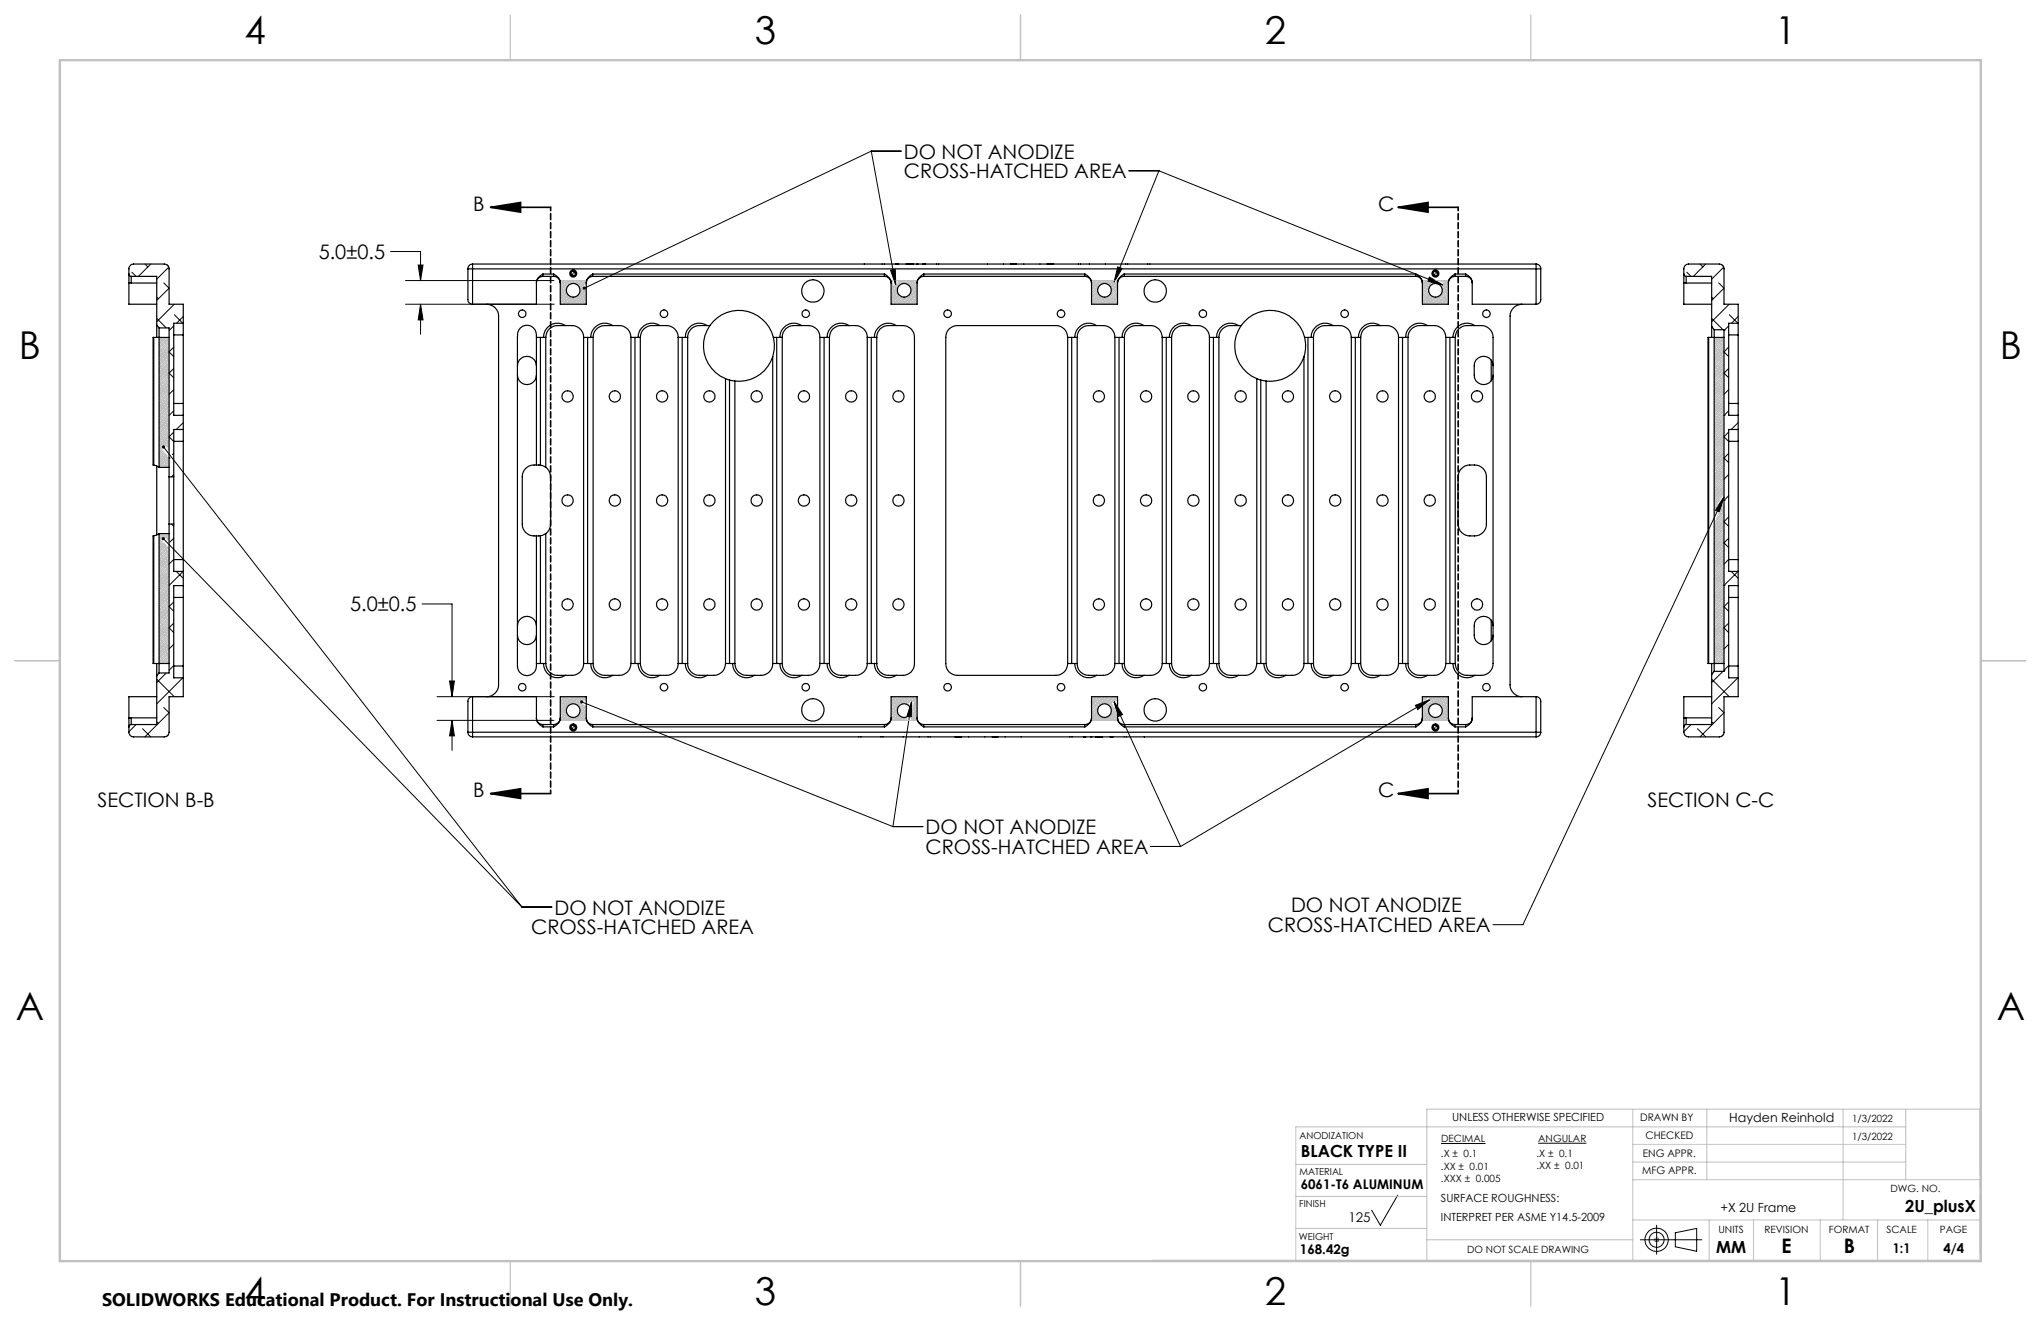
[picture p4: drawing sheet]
<svg xmlns="http://www.w3.org/2000/svg" width="432mm" height="279mm" viewBox="0 0 432 279" stroke-linecap="round" stroke-linejoin="round" font-family="sans-serif">
<defs><g id="words">
<g font-size="8.1">
<text x="51.7" y="9.3">4</text>
<text x="159.7" y="9.3">3</text>
<text x="267.6" y="9.3">2</text>
<text x="375.6" y="9.3">1</text>
<text x="4" y="76">B</text>
<text x="423.1" y="76">B</text>
<text x="3.3" y="215.7">A</text>
<text x="422.4" y="215.7">A</text>
<text x="51.7" y="276">4</text>
<text x="159.7" y="276">3</text>
<text x="267.6" y="276">2</text>
<text x="375.6" y="276">1</text>
</g>
<g font-size="4.2">
<text x="191.2" y="33.5">DO NOT ANODIZE</text>
<text x="191.2" y="37.7">CROSS-HATCHED AREA</text>
<text x="100.1" y="44.6">B</text>
<text x="291.6" y="44.6">C</text>
<text x="67.4" y="54.8">5.0±0.5</text>
<text x="74.1" y="129.3">5.0±0.5</text>
<text x="20.6" y="170.7">SECTION B-B</text>
<text x="100.1" y="168.6">B</text>
<text x="291.6" y="168.6">C</text>
<text x="348.6" y="170.7">SECTION C-C</text>
<text x="195.8" y="176.4">DO NOT ANODIZE</text>
<text x="195.8" y="180.6">CROSS-HATCHED AREA</text>
<text x="112.4" y="197.6">CROSS-HATCHED AREA</text>
<text x="117.3" y="193.5">DO NOT ANODIZE</text>
<text x="268.2" y="197.2">CROSS-HATCHED AREA</text>
<text x="273.1" y="193">DO NOT ANODIZE</text>
<text x="376.9" y="265">E</text>
<text x="390.1" y="265">B</text>
</g>
<text font-size="3.8" x="21.6" y="276.3">SOLIDWORKS Educational Product. For Instructional Use Only.</text>
<g font-size="3.5">
<text x="275.2" y="244.8">BLACK TYPE II</text>
<text x="403.1" y="256.3">2U_plusX</text>
<text x="363.1" y="265">MM</text>
</g>
<g font-size="2.8">
<text x="275.2" y="251.5">6061-T6 ALUMINUM</text>
<text x="285.3" y="258.5">125</text>
<text x="275" y="265.3">168.42g</text>
<text x="400.5" y="265">1:1</text>
<text x="411.2" y="265">4/4</text>
</g>
<g font-size="2.7">
<text x="365.8" y="237.4">Hayden Reinhold</text>
<text x="364" y="256.3">+X 2U Frame</text>
</g>
<g font-size="2.4">
<text x="307.2" y="237.2">UNLESS OTHERWISE SPECIFIED</text>
<text x="304.8" y="254.3">SURFACE ROUGHNESS:</text>
<text x="304.8" y="258.2">INTERPRET PER ASME Y14.5-2009</text>
</g>
<g font-size="2.2">
<text x="347" y="237.2">DRAWN BY</text>
<text x="347.6" y="244.7">ENG APPR.</text>
<text x="348.1" y="240.9">CHECKED</text>
<text x="347.4" y="248.4">MFG APPR.</text>
</g>
<g font-size="2.1">
<text x="391.8" y="237.4">1/3/2022</text>
<text x="304.8" y="244.7">.X ± 0.1</text>
<text x="304.9" y="241.6">DECIMAL</text>
<text x="325" y="244.7">.X ± 0.1</text>
<text x="325.4" y="241.6">ANGULAR</text>
<text x="391.8" y="241.1">1/3/2022</text>
<text x="304.8" y="247.4">.XX ± 0.01</text>
<text x="304.8" y="249.9">.XXX ± 0.005</text>
<text x="325" y="247.3">.XX ± 0.01</text>
<text x="400" y="252.1">DWG. NO.</text>
<text x="363.5" y="260.7">UNITS</text>
<text x="373.3" y="260.7">REVISION</text>
<text x="386.9" y="260.7">FORMAT</text>
<text x="399.1" y="260.7">SCALE</text>
<text x="410.4" y="260.7">PAGE</text>
<text x="310.4" y="265">DO NOT SCALE DRAWING</text>
</g>
<g font-size="2">
<text x="274.9" y="240.9">ANODIZATION</text>
<text x="274.9" y="248.5">MATERIAL</text>
<text x="274.9" y="255.4">FINISH</text>
<text x="274.8" y="262.3">WEIGHT</text>
</g>
</g></defs>
<g fill="none" stroke="#000" stroke-width=".21">
<path d="M184.3 32h6.4M184.3 32l-60.7 29M184.3 32l5.2 28.3M238.8 36.1h6.4M245.2 36.1l-9.5 23.6M245.2 36.1l60.1 24.2M27.9 57.6l.9 .9M30.7 55.8l.6 .6M31.9 55.8l-2.6 2.7M34.6 59.8l1.2 1.2-2.6 2.5M35.3 56l.3 .3M35.7 56.5l-2.5 2.6"/>
<path d="M82.6 53.2h6.4v6.1M85.8 59.3h31.4M88.5 56.1h1l-.5 3.2zM121.3 57.4h-.3l-.2 .5M121.8 57.9l-.1 .2-.4 .2M188.4 57.1l1-.1 .1 3.3zM236.5 56.4l.9 .4-1.7 2.9zM302.4 58.6l2.9 1.7-3.3-.8zM303.7 57.4h-.3l-.2 .5M304.2 57.9l-.2 .3-.3 .1M356.9 57.6l.9 .9M359.7 55.8l.6 .6"/>
<path d="M360.9 55.8l-2.7 2.7M363.6 59.8l1.1 1.2-2.6 2.5M364.3 56l.3 .3M364.7 56.5l-2.6 2.6M33.2 67.3l2 2.1M33.2 62.8l.3 .4M36.8 68.9l-1 1M36.8 73.4l-1 1 1 1M36.8 77.9l-1 1 1 1M36.9 64.3l-3.7 3.8M36.9 66.6l1.8 1.8M38.8 66.9l-1.4 1.5"/>
<path d="M85.8 64.3h31.5M89 64.3v6.4M89 64.3l.5 3.4h-1zM362.1 67.3l2.4 2.4M362.1 62.8l.4 .4M364.7 69.9h.1M365.7 68.9l-1 1M365.7 73.4l-1 1 1 1M365.7 77.9l-1 1 1 1M365.8 64.3l-3.7 3.8M365.9 66.6l1.8 1.8M367.7 66.9l-1.4 1.5"/>
<path d="M34.6 94.5l75.8 97.3M35.8 96.9h.1M36.8 82.4l-1 1M36.8 86.9l-1 1M36.8 91.4l-1 1 1 1M36.8 95.9l-.3 .3M38.8 89.4l-1.5 1.4M364.7 87.9h.1M365.7 82.4l-1 1M365.7 86.9l-1 1M365.7 91.4l-1 1 1 1M365.7 95.9l-1 1 1 1"/>
<path d="M367.7 89.4l-1.4 1.4M34.6 113.9l75.8 77.9M36.3 110.8l.5 .5M36.8 113.8l-.9 .9M36.8 118.3l-1 1M36.8 100.4l-.5 .5M364.7 105.1l-42.5 90.5h-6.4M364.7 105.1l-.9 3.2-.9-.4zM364.7 105.9h.1M365.7 100.4l-1 1M365.7 104.8l-1 1.1M365.7 109.3l-1 1 1 1"/>
<path d="M365.7 113.8l-1 1 1 1M365.7 118.3l-1 1M36.8 127.3l-1 1 1 1M36.8 131.8l-1 1 1 1M36.8 136.3l-1 1M37.3 120.9l1.5 1.4M38.7 120.9l-2.9 2.9M89.3 127.7h6.3v19.7M364.7 123.8h.1M365.7 127.3l-1 1 1 1M365.7 131.8l-1 1 1 1M365.7 136.3l-1 1"/>
<path d="M366.3 120.9l1.4 1.4M367.7 120.9l-3 2.9M28.8 153.2l-1.5 1.6M30.2 154.1l1.7 1.8M33.2 152.6l.3 .4M33.2 143.7l3.7 3.7M34.6 149.6l1.2 1.1-5.1 5.2M35.2 142.3l-2 2.1M35.6 155.4l-.3 .3M36.8 140.8l-1 1M38.7 143.4l-5.5 5.5M92.5 147.4h24.8"/>
<path d="M92.5 152.4h24.7M95.1 144h1l-.5 3.4zM95.6 152.4v6.3M95.6 152.4l.5 3.2h-1zM121.3 153.4l-.4 .2-.1 .2M121.8 153.8l-.2 .4-.3 .1M123 148.4l65.9 26.4M192.9 148.3l-4 26.5M192.9 148.3v3.4l-1-.2zM235.7 148.3l14.1 30.7M235.7 148.3l1.8 2.8-.9 .5zM299.4 149.2l3.1-1.2-2.5 2.1z"/>
<path d="M302.5 148l-52.7 31M303.7 153.4h-.3l-.2 .4M304.2 153.8l-.2 .4-.3 .1M357.8 153.2l-1.6 1.6M359.1 154.1l1.8 1.8M362.1 152.6l.4 .4M362.1 143.7l3.7 3.7M363.6 149.6l1.1 1.1-5 5.2M364.5 142l-2.4 2.4M364.6 155.4l-.3 .3M364.7 141.8h.1M365.7 140.8l-1 1"/>
<path d="M367.7 143.4l-5.6 5.5M188.9 174.8h6.4M243.4 179h6.4M110.4 191.8h6.4M295.7 252.8l-3.7 6.4-1.8-3.2M304.9 241.9h9.4M325.4 241.8h10.2M350.5 259.2v6.1M347 262.2h13M350.1 261.9l.7 .7M350.8 261.9l-.7 .7M354.4 260.7l4.6-.9v4.9l-4.6-1z"/>
<circle cx="350.5" cy="262.2" r="2.45"/>
<circle cx="350.5" cy="262.2" r="1.59"/>
</g>
<path d="M103.8 43.9h12.7M103.8 43.9l6.3-1.1v2.1zM295.8 43.9l6.3-1.1v2.1zM295.8 43.9h12.7M103.8 167.9h12.7M103.8 167.9l6.3-1.1v2.1zM295.8 167.9l6.3-1.1v2.1zM295.8 167.9h12.7" fill="none" stroke="#000" stroke-width=".35"/>
<g fill="none" stroke="#c0c0c0" stroke-width=".21">
<path d="M118.5 59.3h5.6M118.5 59.5l.1 .1M118.5 59.9l.4 .4M118.8 59.3l.5 .5M118.9 59.3l-.4 .4M119 59.9l.5 .6M119.3 59.3l-.8 .8M119.4 59.5l.6 .5M119.8 59.4l-1.3 1.2M120.1 59.7l.4 .4M120.2 59.3l.2 .3M120.2 59.3l-1.7 1.8"/>
<path d="M120.6 59.3l.5 .5M120.7 59.3l-2.2 2.2M120.8 59.9l.1 .1M121.1 59.3l-2.6 2.6M121.6 59.4l-.7 .6M121.9 59.7l.5 .6M122 59.3l.2 .3M122 59.3l-.6 .7M122.4 59.3l.5 .5M122.5 59.3l-.7 .7-.6-.5M122.6 59.9l.5 .6M122.9 59.3l-.8 .9"/>
<path d="M123 59.5l.6 .5M123.4 59.4l-1.1 1M123.7 59.7l.3 .3-.2 .3M123.8 59.3l.2 .3-1.3 1.3M123.8 59.3l-1.3 1.3M188.5 59.3h5.6M188.5 59.3v.1M188.5 59.4l.2 .2M188.5 59.9l.4 .4M188.8 59.4l-.3 .4M188.9 59.8l-.4 .4M189.9 60h.1"/>
<path d="M190.1 59.7l.5 .4M190.2 59.3l.3 .3M190.3 59.3l-.4 .4M190.7 59.3l.4 .5M190.7 59.3l-.7 .8M190.8 59.9l.1 .1M191.2 59.3l-2.7 2.7M191.3 59.5l.5 .5M191.6 59.3v.1M191.6 59.3l-.6 .7M191.9 59.7l.6 .6M192 59.3l.3 .3"/>
<path d="M192.1 59.3l-.6 .7M192.5 59.3l.4 .5M192.5 59.3l-.7 .7M192.6 59.9l.6 .6M193 59.3l-.9 .9M193.1 59.5l.5 .5M193.4 59.3v.1M193.4 59.3l-1.1 1.1M193.7 59.7l.3 .3M193.8 59.3l.2 .3-1.3 1.4M193.9 59.3l-1.4 1.4M230.9 59.3h5.6"/>
<path d="M231.1 59.3v.1M231.1 59.3l-.2 .3 .5 .4M231.5 59.7l.5 .6M231.5 59.3l.3 .3M231.6 59.3l-.7 .7M232 59.3l.4 .5M232 59.3l-1.1 1.2M232.1 59.9l.5 .5M232.5 59.3l-1.6 1.6M232.6 59.5l.5 .5M232.9 59.3v.1M232.9 59.3l-2 2"/>
<path d="M233.3 59.7l.2 .3M233.3 59.3l.3 .3M233.4 59.3l-2.5 2.5M233.8 59.3l.4 .5M233.8 59.3l-.7 .8M233.9 59.9l.1 .1M234.3 59.3l-.6 .6M234.4 59.5l.5 .5M234.7 59.3v.1M234.7 59.3l-.6 .7M235.1 59.7l.5 .6M235.1 59.3l.1 .2"/>
<path d="M235.2 59.3l-.8 .8M235.3 59.5l.1 .1M235.4 59.6l-.7 .7M235.7 59.7l-.8 .9M235.7 59.9l.6 .6M236 59.8h.1M236 59.8l-1 1.1M236.4 59.9l-1.3 1.3M236.5 59.4l-.2 .2 .1 .2M236.5 59.3v.1M300.8 59.3h5.7M301.1 59.3l.1 .1"/>
<path d="M301.2 59.3l-.3 .3 .5 .4M301.5 59.7l.5 .6M301.6 59.3l.2 .3M301.6 59.4l-.7 .6M301.9 59.5l-1 1M302.2 59.9l.4 .5M302.3 59.6l-1.4 1.4 .3 .2M302.3 59.7l.2 .1M302.6 59.8l-1.7 1.6 .5 .4M302.9 59.9l-2 1.9M303.1 59.9l.1 .1M304.3 59.3v.1"/>
<path d="M304.7 59.3l.1 .1M304.8 59.3l-.2 .2M305.2 59.3l.2 .3M305.2 59.3l-.3 .3M305.6 59.3l.5 .5M305.7 59.3l-.4 .5M305.8 59.9l.5 .6M306.1 59.3l-.7 .8M306.2 59.5l.2 .2M306.4 59.9l-1.3 1.3M306.5 59.5l-1.5 1.4M33.7 79.6l.2 .2"/>
<path d="M33.7 79.1h.1M33.7 77.8l.2 .2M33.7 77.3h.1M33.7 76.4l.4 .5M33.7 76l.2 .2M33.7 75.5h.1M33.7 74.6l.4 .5M33.7 73.7h.1M33.7 72.8l.4 .5M33.7 71.9v.1M33.8 78.8l.6 .6M33.8 77l.6 .6"/>
<path d="M33.8 75.2l.6 .6M33.8 73.4l.6 .6M33.8 71.6l.6 .6M33.8 71.4l-.1 .1M34 71.4l.1 .1M34 79.5l.6 .5M34 77.7l.6 .5M34 75.9l.6 .5M34 74.1l.6 .5M34 72.3l.6 .5M34.3 78.4l.5 .5M34.3 76.6l.5 .5"/>
<path d="M34.3 74.8l.5 .5M34.3 73l.5 .5M34.3 71.4l-.6 .6M34.4 71.4l.4 .3M34.5 79l.5 .6M34.5 77.2l.5 .6M34.5 75.4l.5 .6M34.5 73.6l.5 .6M34.5 71.8l.5 .6M34.7 79.7l.5 .6M34.7 77.9l.5 .6M34.7 76.1l.5 .6"/>
<path d="M34.7 74.3l.5 .6M34.7 72.5l.5 .6M34.7 71.4l-1 1 .2 .2M34.9 78.6l.6 .5M34.9 76.8l.6 .5M34.9 75l.6 .5M34.9 73.2l.6 .5M34.9 71.4l.6 .6M35.1 79.2l.6 .6M35.1 77.4l.6 .6M35.1 75.7l.6 .5M35.1 73.9l.6 .5"/>
<path d="M35.1 72.1l.6 .5M35.2 71.4l-1.5 1.5M35.4 79.9l.4 .4M35.4 78.1l.4 .4M35.4 76.3l.4 .4M35.4 74.5l.4 .4M35.4 72.7l.4 .4M35.6 78.8l.2 .2M35.6 77l.2 .2M35.6 75.2l.2 .2M35.6 73.4l.2 .2M35.6 71.6l.2 .2"/>
<path d="M35.6 71.4l-1.9 1.9M35.8 71.7l-2.1 2.1M35.8 72.1l-2.1 2.1 .2 .2M35.8 72.6l-2.1 2.1M35.8 73l-2.1 2.1M35.8 73.5l-2.1 2.1M35.8 73.9l-2.1 2.1M35.8 74.4l-2.1 2.1M35.8 74.8l-2.1 2.1M35.8 75.2l-2.1 2.2M35.8 75.7l-2.1 2.1M35.8 76.2l-2.1 2 .4 .5"/>
<path d="M35.8 76.6l-2.1 2.1M35.8 77l-2.1 2.2M35.8 77.5l-2.1 2.1M35.8 78l-2.1 2 .4 .5M35.8 78.4l-2.1 2.1M35.8 78.8l-2.1 2.2M35.8 79.3l-2.1 2.1M35.8 79.8l-2.1 2 .4 .5M118.5 64l.4 .3M118.5 63.5l.4 .4M118.5 63.1l.1 .1M118.5 62.2l.6 .6"/>
<path d="M118.5 61.7l.4 .4M118.5 61.3l.1 .1M118.5 60.4l.6 .6M118.7 62.9l.6 .5M118.7 61.1l.6 .5M119 63.5l.5 .6M119 61.7l.5 .6M119.2 64.2l.1 .1M119.2 62.4l.6 .6M119.2 60.6l.6 .6M119.4 63.1l.6 .5M119.4 61.3l.5 .4"/>
<path d="M119.7 63.7l.5 .6M119.7 61.9l.5 .6M119.7 60.1l.4 .5M119.8 61.6l-1.3 1.3M119.9 61.1l-1.4 1.3M119.9 62.6l.5 .6M119.9 60.9h.1M119.9 61.9l-1.4 1.4M120.1 62.2l-1.6 1.5M120.1 63.3l.5 .6M120.3 62.4l-1.8 1.8M120.3 64l.4 .3"/>
<path d="M120.5 62.7l-1.7 1.6M120.5 62.9l.6 .5M120.8 63.5l.5 .6M120.8 62.8l-1.5 1.5M121 64.2l.1 .1M121.2 62.9l-1.5 1.4M121.2 63.1l.6 .5M121.4 63.7l.6 .6M121.4 62.8l.2 .2M121.9 63.3l.5 .6M122.1 64l.4 .3M122.2 63.2l-.5-.4-1.5 1.5"/>
<path d="M122.3 62.9l.6 .5M122.3 62.4l.4 .4M122.6 63.5l.5 .6M122.7 61.8l.4 .5M122.7 61.5l.2 .1M122.8 64.2l.1 .1M122.8 62.4l.6 .6M122.8 60.6l.6 .6M123 63.1l.6 .5M123 61.3l.6 .5M123.2 63.7l.6 .6M123.2 61.9l.6 .6"/>
<path d="M123.2 60.1l.3 .3M123.5 60.6l-.8 .7M123.5 62.6l.5 .6-1.1 1.1M123.5 60.9l.2 .1M123.6 60.9l-.9 1M123.7 61.5l.3 .3-2.5 2.5M123.7 63.3l.3 .3-.7 .7M123.8 61.2l-3.2 3.1M123.9 62.2l.1 .1-2 2M123.9 64l.1 .1-.2 .2M124 61.3l-2.9 3M124 62.7l-1.6 1.6"/>
<path d="M188.5 63.5l.4 .4M188.5 63l.2 .2M188.5 61.7l.4 .4M188.5 61.2l.2 .2M188.6 64l.3 .3M188.6 62.2l.5 .6M188.6 60.4l.5 .6M188.8 62.9l.6 .5M188.8 61.1l.6 .5M189 60.2l-.5 .4M189 63.5l.6 .6M189 61.7l.6 .6"/>
<path d="M189.2 62.4l.6 .6M189.2 60.6l.6 .6M189.3 60.4l-.8 .7M189.4 60.3l.2 .2M189.5 63.1l.5 .5M189.5 61.3l.4 .4M189.7 63.7l.6 .6M189.7 61.9l.6 .6M189.8 60.3l.3 .3M189.8 61.6l-1.3 1.3M189.8 60.3l-1.3 1.3M189.9 61.1l-1.4 1.3"/>
<path d="M189.9 62.6l.6 .6M189.9 60.9h.1M189.9 61.9l-1.4 1.5M190.1 62.2l-1.6 1.6M190.1 63.3l.6 .6M190.3 62.5l-1.8 1.7M190.4 64l.3 .3M190.6 62.7l-1.7 1.6M190.6 62.9l.5 .5M190.8 63.5l.6 .6M190.9 62.8l-1.6 1.5-.1-.1M191 64.2l.2 .1"/>
<path d="M191.3 62.9l-1.5 1.4M191.3 63.1l.5 .5M191.5 62.8l.1 .2M191.5 63.7l.6 .6M191.8 62.8l.5 .4M191.8 62.8l-1.6 1.5M191.9 63.3l.6 .6M192.2 64l.3 .3M192.3 62.4l.4 .4M192.4 62.9l.5 .5M192.6 63.5l.6 .6M192.6 60.9l.1 .1"/>
<path d="M192.7 61.8l.5 .5M192.8 64.2l.2 .1M192.8 62.4l.6 .6M192.8 60.6l.6 .6M193.1 63.1l.5 .5M193.1 61.3l.5 .5M193.3 63.7l.6 .6M193.3 61.9l.6 .6M193.3 60.1l.6 .6M193.5 62.6l.5 .5M193.5 60.9l.5 .4M193.7 63.3l.3 .3"/>
<path d="M193.7 61.5l.3 .3M194 64v.1M194 62.2v.1M194 60.4v.1M194 60.1l-1.3 1.3 .2 .2M194 60.5l-1.4 1.4M194 61l-3.3 3.3M194 61.5l-2.9 2.8M194 61.9l-2.4 2.4M194 62.3l-2 2M194 62.8l-1.5 1.5M194 63.3l-1.1 1"/>
<path d="M194 63.7l-.6 .6M194 64.1l-.2 .2M230.9 63.3l.5 .3M230.9 62.8l.2 .2M230.9 61.5l.5 .3M230.9 61l.2 .2M231 63.7l.6 .6M231 61.9l.6 .6M231 60.1l.6 .6M231.2 62.6l.6 .6M231.2 60.9l.6 .5M231.5 63.3l.5 .6"/>
<path d="M231.5 61.5l.5 .6M231.7 64l.4 .3M231.7 62.2l.5 .6M231.7 60.4l.5 .6M231.9 61.1l.3 .3-1.3 1.3M231.9 62.9l.5 .5M232.1 63.5l.6 .6M232.1 61.7l.2 .2M232.3 61.8l-1.4 1.3M232.3 60.9l-1.4 1.4M232.3 64.2l.2 .1M232.3 62.4l.6 .6"/>
<path d="M232.3 60.6l.1 .1M232.4 62.1l-1.5 1.5M232.6 63.1l.5 .5M232.6 62.4l-1.7 1.7M232.8 63.7l.6 .6M232.8 60.1v.1M232.8 62.6l-1.7 1.7M233.1 62.8l.5 .4M233.2 62.8l-1.7 1.5M233.3 63.3l.5 .6M233.5 64l.4 .3M233.5 62.8l-1.5 1.5"/>
<path d="M233.7 62.9l.5 .5M233.9 63.5l.6 .6M234 62.8l-1.6 1.5M234.1 64.2l.2 .1M234.4 63.1l.5 .5M234.4 62.7l.3 .3M234.6 63.7l.6 .6M234.6 60.1l.6 .6M234.8 62.6l.6 .6M234.9 62.2l.3 .3M235.1 63.3l.5 .6M235.1 61.1l.3 .3"/>
<path d="M235.1 61.6l.5 .5M235.3 64l.3 .3M235.3 62.2l.5 .6M235.3 60.4l.5 .6M235.5 62.9l.5 .5M235.5 61.1l.5 .5M235.7 63.5l.6 .6M235.7 61.7l.6 .6M235.9 64.2l.2 .1M235.9 62.4l.5 .5M235.9 60.6l.5 .5M236.1 63.1l.3 .3"/>
<path d="M236.1 61.3l.3 .3M236.4 63.7v.1M236.4 61.9v.1M236.4 60.1v.1M236.4 60.4l-1.3 1.3M236.4 60.8l-3.5 3.5M236.4 61.2l-3.1 3.1M236.4 61.7l-2.6 2.6M236.4 62.2l-2.2 2.1M236.4 62.6l-1.7 1.7M236.4 63l-1.3 1.3M236.4 63.5l-.8 .8"/>
<path d="M236.4 64l-.4 .3M300.9 64.1h.1M300.9 62.3h.1M300.9 60.5h.1M300.9 62.7l.3 .3M301.1 63.7l.5 .6M301.1 61.9l.5 .6M301.1 60.1l.5 .6M301.3 62.6l.5 .6M301.3 60.9l.5 .5M301.5 63.3l.5 .6M301.5 61.5l.5 .6"/>
<path d="M301.7 64l.4 .3M301.7 62.2l.6 .6M301.7 60.4l.6 .6M301.9 62.9l.6 .5M301.9 61.1l.3 .2M302.2 63.5l.5 .6M302.2 61.7l.1 .2M302.2 61.5l-1.3 1.3M302.3 60.9l-1.4 1.4M302.3 61.8l-1.4 1.4 .5 .4M302.4 64.2l.1 .1M302.4 62.4l.6 .6"/>
<path d="M302.4 60.6h.1M302.4 62.2l-1.5 1.4M302.6 62.4l-1.7 1.7M302.6 63.1l.6 .5M302.8 63.7l.6 .6M302.8 60.1l.1 .1M302.9 62.6l-1.8 1.7M303.2 62.8l-1.6 1.5M303.2 60h.1M303.2 62.8l.4 .4M303.3 63.3l.5 .6M303.5 62.8l-1.5 1.5"/>
<path d="M303.5 64l.4 .3M303.7 62.9l.6 .5M304 63.5l.5 .6M304 62.8l-1.5 1.5M304.2 64.2l.1 .1M304.4 63.1l.6 .5M304.4 62.7l.4 .3M304.6 63.7l.6 .6M304.9 62.6l.5 .6M304.9 62.2l.3 .3M305.1 63.3l.5 .6M305.1 61.1l.3 .3"/>
<path d="M305.1 61.6l.5 .5M305.1 60.6l.1 .1M305.3 64l.4 .3M305.3 62.2l.6 .6M305.3 60.4l.6 .6M305.4 60l.2 .3M305.5 62.9l.6 .5M305.5 61.1l.6 .5M305.8 63.5l.5 .6M305.8 61.7l.5 .6M306 64.2l.1 .1M306 62.4l.4 .5"/>
<path d="M306 60.6l.4 .5M306.2 63.1l.2 .2M306.2 61.3l.2 .2M306.4 60.4l-1.3 1.3M306.4 60.9l-3.5 3.4M306.4 61.3l-3 3M306.4 61.7l-2.6 2.6M306.4 62.2l-2.1 2.1M306.4 62.7l-1.7 1.6M306.4 63.1l-1.2 1.2M306.4 63.5l-.8 .8M306.4 64l-.3 .3"/>
<path d="M362.7 79.1h.1M362.7 77.3h.1M362.7 75.5h.1M362.7 73.7h.1M362.7 79.6l.2 .2M362.7 77.8l.2 .2M362.7 76.4l.4 .5M362.7 76l.2 .2M362.7 74.6l.4 .5M362.7 72.8l.4 .5M362.8 78.8l.5 .6M362.8 77l.5 .6"/>
<path d="M362.8 75.2l.5 .6M362.8 73.4l.5 .6M362.8 71.6l.5 .6M362.8 71.4l-.1 .1M363 71.4l.1 .1M363 79.5l.6 .5M363 77.7l.6 .5M363 75.9l.6 .5M363 74.1l.6 .5M363 72.3l.6 .5M363.2 78.4l.6 .5M363.2 76.6l.6 .5"/>
<path d="M363.2 74.8l.6 .5M363.2 73l.6 .5M363.3 71.4l-.6 .5M363.4 71.4l.4 .3M363.4 79l.6 .6M363.4 77.2l.6 .6M363.4 75.4l.6 .6M363.4 73.6l.6 .6M363.4 71.8l.6 .6M363.7 79.7l.5 .6M363.7 77.9l.5 .6M363.7 76.1l.5 .6"/>
<path d="M363.7 74.3l.5 .6M363.7 72.5l.5 .6M363.7 71.4l-1 1 .2 .2M363.9 78.6l.6 .5M363.9 76.8l.6 .5M363.9 75l.6 .5M363.9 73.2l.6 .5M363.9 71.4l.6 .6M364.1 79.2l.6 .6M364.1 77.4l.6 .6M364.1 75.7l.6 .5M364.1 73.9l.6 .5"/>
<path d="M364.1 72.1l.6 .5M364.2 71.4l-1.5 1.5M364.3 79.9l.4 .4M364.3 78.1l.4 .4M364.3 76.3l.4 .4M364.3 74.5l.4 .4M364.3 72.7l.4 .4M364.6 78.8l.1 .2M364.6 77l.1 .2M364.6 75.2l.1 .2M364.6 73.4l.1 .2M364.6 71.6l.1 .2"/>
<path d="M364.6 71.4l-1.9 1.9M364.7 71.7l-2 2.1M364.7 72.1l-2 2.1 .2 .2M364.7 72.6l-2 2.1M364.7 73l-2 2.1M364.7 73.5l-2 2.1M364.7 73.9l-2 2.1M364.7 74.4l-2 2.1M364.7 74.8l-2 2.1M364.7 75.2l-2 2.2M364.7 75.7l-2 2.1M364.7 76.2l-2 2 .4 .5"/>
<path d="M364.7 76.6l-2 2.1M364.7 77l-2 2.2M364.7 77.5l-2 2.1M364.7 78l-2 2 .4 .5M364.7 78.4l-2 2.1M364.7 78.8l-2 2.2M364.7 79.3l-2 2.1M364.7 79.8l-2 2 .4 .5M33.7 98l.4 .5M33.7 97.5l.2 .3M33.7 96.2l.4 .5M33.7 95.7l.2 .3"/>
<path d="M33.7 94.4l.4 .5M33.7 93.9l.2 .3M33.7 92.6l.4 .5M33.7 92.1l.2 .3M33.7 90.8l.4 .5M33.7 90.3l.2 .3M33.7 89.9h.1M33.7 88.5l.2 .3M33.7 88.1h.1M33.7 86.7l.2 .3M33.7 86.3h.1M33.7 84.9l.2 .3"/>
<path d="M33.7 84.5h.1M33.7 83.1l.2 .3M33.7 82.7h.1M33.7 81.4l.2 .2M33.7 80.9h.1M33.8 98.6l.3 .2M33.8 96.8l.6 .5M33.8 95l.6 .5M33.8 93.2l.6 .5M33.8 91.4l.6 .5M33.8 89.6l.6 .5M33.8 87.8l.6 .5"/>
<path d="M33.8 86l.6 .5M33.8 84.2l.6 .5M33.8 82.4l.6 .5M33.8 80.6l.6 .5M34 97.4l.6 .6M34 95.6l.6 .6M34 93.8l.6 .6M34 92l.6 .6M34 90.2l.6 .6M34 88.4l.6 .6M34 86.6l.6 .6M34 84.9l.6 .5"/>
<path d="M34 83.1l.6 .5M34 81.3l.6 .5M34.3 98.1l.5 .6M34.3 96.3l.5 .6M34.3 94.5l.1 .2M34.3 92.7l.5 .6M34.3 90.9l.5 .6M34.3 89.1l.5 .6M34.3 87.3l.5 .6M34.3 85.5l.5 .6M34.3 83.7l.5 .6M34.3 82l.5 .5"/>
<path d="M34.3 80.2l.5 .5M34.4 95.1l-.7 .7M34.5 98.8h.1M34.5 97l.5 .5M34.5 93.4l.5 .5M34.5 91.6l.5 .5M34.5 89.8l.5 .5M34.5 88l.5 .6M34.5 86.2l.5 .6M34.5 84.4l.5 .6M34.5 82.6l.5 .6M34.5 80.8l.5 .6"/>
<path d="M34.6 95.3l-.9 .9M34.7 97.6l.5 .6M34.7 95.8l.5 .6M34.7 94.1l.2 .2M34.7 92.3l.5 .5M34.7 90.5l.5 .6M34.7 88.7l.5 .6M34.7 86.9l.5 .6M34.7 85.1l.5 .6M34.7 83.3l.5 .6M34.7 81.5l.5 .6M34.7 95.6l-1 1.1"/>
<path d="M34.9 98.3l.6 .5M34.9 96.5l.6 .6M34.9 93l.6 .5M34.9 91.2l.6 .5M34.9 89.4l.6 .5M34.9 87.6l.6 .5M34.9 85.8l.6 .5M34.9 84l.6 .5M34.9 82.2l.6 .5M34.9 80.4l.6 .5M35 95.8l-1.3 1.3M35.1 97.2l.6 .6"/>
<path d="M35.1 93.6l.6 .6M35.1 91.8l.6 .6M35.1 90l.6 .6M35.1 88.2l.6 .6M35.1 86.4l.6 .6M35.1 84.6l.6 .6M35.1 82.8l.6 .6M35.1 81l.6 .6M35.2 96.1l-1.5 1.5M35.3 96.3l-1.6 1.7M35.4 97.9l.4 .4M35.4 94.3l.4 .4"/>
<path d="M35.4 92.5l.4 .4M35.4 90.7l.4 .4M35.4 88.9l.4 .4M35.4 87.1l.4 .4M35.4 85.3l.4 .4M35.4 83.5l.4 .4M35.4 81.7l.4 .4M35.6 96.6l-1.9 1.9M35.6 98.6l.2 .1M35.6 96.8l.2 .1M35.6 95l.2 .1M35.6 93.2l.2 .1"/>
<path d="M35.6 91.4l.2 .1M35.6 89.6l.2 .1M35.6 87.8l.2 .1M35.6 86l.2 .1M35.6 84.2l.2 .1M35.6 82.4l.2 .1M35.6 80.6l.2 .2M35.7 96.8l-2 2M35.8 80.2l-2.1 2.1M35.8 80.6l-2.1 2.2M35.8 81.1l-2.1 2.1M35.8 81.6l-2.1 2 .4 .5"/>
<path d="M35.8 82l-2.1 2.1M35.8 82.4l-2.1 2.2M35.8 82.9l-2.1 2.1M35.8 83.4l-2.1 2 .4 .5M35.8 83.8l-2.1 2.1M35.8 84.2l-2.1 2.2M35.8 84.7l-2.1 2.1M35.8 85.1l-2.1 2.1 .4 .5M35.8 85.6l-2.1 2.1M35.8 86l-2.1 2.1M35.8 86.5l-2.1 2.1M35.8 86.9l-2.1 2.1 .4 .5"/>
<path d="M35.8 87.4l-2.1 2.1M35.8 87.8l-2.1 2.1M35.8 88.3l-2.1 2.1M35.8 88.7l-2.1 2.1M35.8 89.2l-2.1 2.1M35.8 89.6l-2.1 2.1M35.8 90.1l-2.1 2.1M35.8 90.5l-2.1 2.1M35.8 91l-2.1 2.1M35.8 91.4l-2.1 2.1M35.8 91.9l-2.1 2.1M35.8 92.3l-2.1 2.1"/>
<path d="M35.8 92.8l-2.1 2.1M35.8 93.2l-2.1 2.1M35.8 93.7l-.7 .7M35.8 94.1l-.5 .5M35.8 94.6l-.3 .3M35.8 95l-.1 .1M35.8 97.3l-1.6 1.5M35.8 97.7l-1.2 1.1M35.8 98.2l-.7 .6M35.8 98.6l-.3 .2M362.7 98.9h.1M362.7 97.1h.1"/>
<path d="M362.7 95.3h.1M362.7 80.9h.1M362.7 82.7h.1M362.7 84.5h.1M362.7 86.3h.1M362.7 91.7h.1M362.7 93.5h.1M362.7 99.8l.4 .4M362.7 99.3l.2 .3M362.7 98l.4 .5M362.7 97.5l.2 .3M362.7 96.2l.4 .5"/>
<path d="M362.7 95.7l.2 .3M362.7 94.4l.4 .5M362.7 93.9l.2 .3M362.7 92.6l.4 .5M362.7 92.1l.2 .3M362.7 90.8l.4 .5M362.7 90.3l.2 .3M362.7 88.5l.2 .3M362.7 86.7l.2 .3M362.7 84.9l.2 .3M362.7 83.1l.2 .3M362.7 81.4l.2 .2"/>
<path d="M362.8 98.6l.5 .5M362.8 96.8l.5 .5M362.8 95l.5 .5M362.8 93.2l.5 .5M362.8 91.4l.5 .5M362.8 89.6l.5 .5M362.8 87.8l.5 .5M362.8 86l.5 .5M362.8 84.2l.5 .5M362.8 82.4l.5 .5M362.8 80.6l.5 .5M363 99.2l.6 .6"/>
<path d="M363 97.4l.6 .6M363 95.6l.6 .6M363 93.8l.6 .6M363 92l.6 .6M363 90.2l.6 .6M363 88.4l.6 .6M363 86.6l.6 .6M363 84.9l.6 .5M363 83.1l.6 .5M363 81.3l.6 .5M363.2 99.9l.6 .6M363.2 98.1l.6 .6"/>
<path d="M363.2 96.3l.6 .6M363.2 94.5l.6 .6M363.2 92.7l.6 .6M363.2 90.9l.6 .6M363.2 89.1l.6 .6M363.2 87.3l.6 .6M363.2 85.5l.6 .6M363.2 83.7l.6 .6M363.2 82l.6 .5M363.2 80.2l.6 .5M363.4 98.8l.6 .5M363.4 97l.6 .5"/>
<path d="M363.4 95.2l.6 .5M363.4 93.4l.6 .5M363.4 91.6l.6 .5M363.4 89.8l.6 .5M363.4 88l.6 .6M363.4 86.2l.6 .6M363.4 84.4l.6 .6M363.4 82.6l.6 .6M363.4 80.8l.6 .6M363.7 99.4l.5 .6M363.7 97.6l.5 .6M363.7 95.8l.5 .6"/>
<path d="M363.7 94.1l.5 .5M363.7 92.3l.5 .5M363.7 90.5l.5 .6M363.7 88.7l.5 .6M363.7 86.9l.5 .6M363.7 85.1l.5 .6M363.7 83.3l.5 .6M363.7 81.5l.5 .6M363.9 98.3l.6 .6M363.9 96.5l.6 .6M363.9 94.8l.6 .5M363.9 93l.6 .5"/>
<path d="M363.9 91.2l.6 .5M363.9 89.4l.6 .5M363.9 87.6l.6 .5M363.9 85.8l.6 .5M363.9 84l.6 .5M363.9 82.2l.6 .5M363.9 80.4l.6 .5M364.1 99l.6 .6M364.1 97.2l.6 .6M364.1 95.4l.6 .6M364.1 93.6l.6 .6M364.1 91.8l.6 .6"/>
<path d="M364.1 90l.6 .6M364.1 88.2l.6 .6M364.1 86.4l.6 .6M364.1 84.6l.6 .6M364.1 82.8l.6 .6M364.1 81l.6 .6M364.3 99.7l.4 .4M364.3 97.9l.4 .4M364.3 96.1l.4 .4M364.3 94.3l.4 .4M364.3 92.5l.4 .4M364.3 90.7l.4 .4"/>
<path d="M364.3 88.9l.4 .4M364.3 87.1l.4 .4M364.3 85.3l.4 .4M364.3 83.5l.4 .4M364.3 81.7l.4 .4M364.6 98.6l.1 .1M364.6 96.8l.1 .1M364.6 95l.1 .1M364.6 93.2l.1 .1M364.6 91.4l.1 .1M364.6 89.6l.1 .1M364.6 87.8l.1 .1"/>
<path d="M364.6 86l.1 .1M364.6 84.2l.1 .1M364.6 82.4l.1 .1M364.6 80.6l.1 .2M364.7 84.7l-2 2.1M364.7 86l-2 2.1M364.7 86.5l-2 2.1M364.7 87.8l-2 2.1M364.7 88.3l-2 2.1M364.7 89.6l-2 2.1M364.7 91l-2 2.1M364.7 91.4l-2 2.1"/>
<path d="M364.7 93.2l-2 2.1M364.7 80.2l-2 2.1M364.7 80.6l-2 2.2M364.7 81.1l-2 2.1M364.7 81.6l-2 2 .4 .5M364.7 82l-2 2.1M364.7 82.4l-2 2.2M364.7 82.9l-2 2.1M364.7 83.4l-2 2 .4 .5M364.7 83.8l-2 2.1M364.7 84.2l-2 2.2M364.7 85.1l-2 2.1 .4 .5"/>
<path d="M364.7 85.6l-2 2.1M364.7 86.9l-2 2.1 .4 .5M364.7 87.4l-2 2.1M364.7 88.7l-2 2.1M364.7 89.2l-2 2.1M364.7 90.1l-2 2.1M364.7 90.5l-2 2.1M364.7 91.9l-2 2.1M364.7 92.3l-2 2.1M364.7 92.8l-2 2.1M364.7 93.7l-2 2.1M364.7 94.1l-2 2.1"/>
<path d="M364.7 94.6l-2 2.1M364.7 95l-2 2.1M364.7 95.5l-2 2.1M364.7 95.9l-2 2.1M364.7 96.4l-2 2.1M364.7 96.8l-2 2.1M364.7 97.3l-2 2.1M364.7 97.7l-2 2.1M364.7 98.2l-2 2.1M364.7 98.6l-2 2M364.7 99.1l-2 2.1M364.7 99.5l-2 2.1"/>
<path d="M364.7 99.9l-2 2.2M33.7 119.1l.2 .2M33.7 118.6h.1M33.7 117.3l.2 .2M33.7 116.8h.1M33.7 115.9l.4 .5M33.7 115h.1M33.7 114.1l.4 .5M33.7 113.2v.1M33.8 118.3l.6 .6M33.8 116.5l.6 .6M33.8 114.7l.6 .6"/>
<path d="M33.8 112.9l.6 .6M34 119l.6 .6M34 117.2l.6 .6M34 115.4l.6 .6M34 113.6l.5 .4M34.1 112.9l-.4 .4M34.3 119.7l.5 .5M34.3 117.9l.5 .5M34.3 116.1l.5 .5M34.3 114.4l-.6 .7M34.5 118.5l.5 .6M34.5 116.7l.5 .6"/>
<path d="M34.5 114.9l.5 .6M34.5 113.1l.4 .5M34.5 112.9l-.8 .8 .2 .2M34.5 114.7l-.8 .8 .2 .2M34.6 112.9l.2 .1M34.7 119.2l.5 .6M34.7 117.4l.5 .6M34.7 115.6l.5 .6M34.8 114.9l-1.1 1.1M34.9 119.9l.6 .5M34.9 118.1l.6 .5M34.9 116.3l.6 .5"/>
<path d="M35 112.9l-1.3 1.3M35 115.1l-1.3 1.3M35 113.7h.1M35.1 112.9l.4 .4M35.1 118.7l.6 .6M35.1 117l.6 .5M35.1 113.4l.6 .5M35.2 115.3l-1.5 1.6M35.4 119.5l.4 .3M35.4 117.7l.4 .3M35.4 115.9l.4 .3M35.4 114.1l.4 .3"/>
<path d="M35.4 115.6l-1.7 1.7M35.5 112.9l-1.8 1.7M35.6 118.3l.2 .2M35.6 116.5l.2 .2M35.6 112.9l.2 .2M35.7 115.8l-2 2 .4 .4M35.8 113l-.8 .7M35.8 113.4l-.6 .5M35.8 113.9l-.3 .3M35.8 114.3l-.1 .1M35.8 116.1l-2.1 2.1M35.8 116.6l-2.1 2.1"/>
<path d="M35.8 117l-2.1 2.1M35.8 117.5l-2.1 2.1 .4 .4M35.8 117.9l-2.1 2.1M35.8 118.4l-2.1 2.1M35.8 118.8l-2.1 2.1M35.8 119.3l-2.1 2.1 .4 .4M35.8 119.7l-2.1 2.1M362.7 108.3h.1M362.7 118.6h.1M362.7 116.8h.1M362.7 115h.1M362.7 119.1l.2 .2"/>
<path d="M362.7 117.3l.2 .2M362.7 115.9l.4 .5M362.7 114.1l.4 .5M362.7 112.3l.4 .5M362.7 107l.4 .4M362.7 105.2l.4 .4M362.7 103.4l.4 .4M362.7 101.6l.4 .4M362.7 101.1l.2 .3M362.7 110.6l.4 .4M362.8 118.3l.5 .6M362.8 116.5l.5 .6"/>
<path d="M362.8 114.7l.5 .6M362.8 112.9l.5 .6M362.8 111.1l.5 .6M362.8 107.5l.1 .2M362.8 105.7l.5 .6M362.8 103.9l.5 .6M362.8 102.2l.5 .5M362.8 100.4l.5 .5M362.8 110.3h.1M363 119l.6 .6M363 117.2l.6 .6M363 115.4l.6 .6"/>
<path d="M363 113.6l.6 .6M363 111.8l.6 .6M363 110l.6 .6M363 106.4l.4 .4M363 104.6l.6 .6M363 102.8l.6 .6M363 101l.6 .6M363 107.5l-.3 .3M363.1 109.7l.2 .2M363.2 107.1h.1M363.2 119.7l.6 .5M363.2 117.9l.6 .5"/>
<path d="M363.2 116.1l.6 .5M363.2 114.3l.6 .5M363.2 112.5l.6 .5M363.2 110.7l.6 .5M363.2 105.3l.6 .6M363.2 103.5l.6 .6M363.2 101.7l.6 .6M363.4 109.1l.4 .3M363.4 118.5l.6 .6M363.4 116.7l.6 .6M363.4 114.9l.6 .6M363.4 113.1l.6 .6"/>
<path d="M363.4 111.3l.6 .6M363.4 109.6l.6 .5M363.4 106l.3 .2M363.4 104.2l.6 .5M363.4 102.4l.6 .5M363.4 100.6l.6 .5M363.5 106.6l-.8 .9M363.5 108.8h.1M363.7 119.2l.5 .6M363.7 117.4l.5 .6M363.7 115.6l.5 .6M363.7 113.8l.5 .6"/>
<path d="M363.7 112l.5 .6M363.7 110.2l.5 .6M363.7 104.8l.4 .5M363.7 103l.5 .6M363.7 101.2l.5 .6M363.7 108.4l.5 .6M363.9 108.2l.1 .1M363.9 105.8l-1.2 1.2M363.9 119.9l.6 .5M363.9 118.1l.6 .5M363.9 116.3l.6 .5M363.9 114.5l.6 .5"/>
<path d="M363.9 112.7l.6 .6M363.9 110.9l.6 .6M363.9 109.1l.6 .6M363.9 105.5l.1 .1M363.9 103.7l.6 .6M363.9 101.9l.6 .6M363.9 100.1l.6 .6M364.1 118.7l.6 .6M364.1 117l.6 .5M364.1 115.2l.6 .5M364.1 113.4l.6 .5M364.1 111.6l.6 .5"/>
<path d="M364.1 109.8l.6 .5M364.1 108l.6 .5M364.1 107.6l.4 .3M364.1 104.4l.6 .6M364.1 102.6l.6 .6M364.1 100.8l.6 .6M364.3 119.5l.4 .3M364.3 117.7l.4 .3M364.3 115.9l.4 .3M364.3 114.1l.4 .3M364.3 112.3l.4 .3M364.3 110.5l.4 .3"/>
<path d="M364.3 108.7l.4 .3M364.3 103.3l.4 .3M364.3 101.5l.4 .4M364.4 106.9l.3 .3M364.6 118.3l.1 .2M364.6 116.5l.1 .2M364.6 114.7l.1 .2M364.6 112.9l.1 .2M364.6 111.1l.1 .2M364.6 109.3l.1 .2M364.6 107.5l.1 .2M364.6 106.6l.1 .2"/>
<path d="M364.6 103.9l.1 .2M364.6 102.2l.1 .1M364.6 100.4l.1 .1M364.7 100.4l-2 2M364.7 100.9l-2 2 .2 .3M364.7 101.3l-2 2.1M364.7 101.7l-2 2.2M364.7 102.2l-2 2M364.7 102.7l-2 2 .2 .3M364.7 103.1l-2 2.1M364.7 103.5l-2 2.2M364.7 104l-2 2"/>
<path d="M364.7 104.5l-2 2 .2 .3M364.7 104.9l-.1 .1M364.7 106.7l-.4 .4M364.7 107.1l-.7 .8M364.7 107.6l-1.2 1.2M364.7 108.1l-1.6 1.5M364.7 108.5l-2 2M364.7 108.9l-2 2.2M364.7 109.4l-2 2M364.7 109.8l-2 2.1 .2 .2M364.7 110.3l-2 2.1M364.7 110.7l-2 2.1"/>
<path d="M364.7 111.2l-2 2M364.7 111.6l-2 2.1 .2 .2M364.7 112.1l-2 2.1M364.7 112.5l-2 2.1M364.7 113l-2 2.1M364.7 113.4l-2 2.1 .2 .2M364.7 113.9l-2 2.1M364.7 114.3l-2 2.1M364.7 114.8l-2 2.1M364.7 115.2l-2 2.1M364.7 115.7l-2 2.1 .4 .4M364.7 116.1l-2 2.1"/>
<path d="M364.7 116.6l-2 2.1M364.7 117l-2 2.1M364.7 117.5l-2 2.1 .4 .4M364.7 117.9l-2 2.1M364.7 118.4l-2 2.1M364.7 118.8l-2 2.1M364.7 119.3l-2 2.1 .4 .4M364.7 119.7l-2 2.1M33.7 139.3l.4 .4M33.7 138.8l.2 .3M33.7 137.5l.4 .5M33.7 137l.2 .3"/>
<path d="M33.7 135.7l.4 .5M33.7 135.3l.2 .2M33.7 133.9l.4 .5M33.7 133.5l.2 .2M33.7 132.1l.4 .5M33.7 131.7l.2 .2M33.7 130.3l.4 .5M33.7 129.9l.2 .2M33.7 128.5l.4 .5M33.7 128.1l.2 .2M33.7 127.6h.1M33.7 126.7l.4 .5"/>
<path d="M33.7 126.3l.2 .2M33.7 125.8h.1M33.7 124.5l.2 .2M33.7 124h.1M33.7 122.7l.2 .2M33.7 122.2h.1M33.7 120.9l.2 .2M33.7 120.4h.1M33.8 139.9l.5 .4M33.8 138.1l.6 .5M33.8 136.3l.6 .5M33.8 134.5l.6 .5"/>
<path d="M33.8 132.7l.6 .5M33.8 130.9l.6 .5M33.8 129.1l.6 .5M33.8 127.3l.6 .5M33.8 125.5l.6 .5M33.8 123.7l.6 .5M33.8 121.9l.6 .5M33.8 120.1l.6 .6M34 138.7l.6 .6M34 136.9l.6 .6M34 135.1l.6 .6M34 133.3l.6 .6"/>
<path d="M34 131.6l.6 .5M34 129.8l.6 .5M34 128l.6 .5M34 126.2l.6 .5M34 124.4l.6 .5M34 122.6l.6 .6M34 120.8l.6 .6M34.3 139.4l.5 .6M34.3 137.6l.5 .6M34.3 135.8l.5 .6M34.3 134l.5 .6M34.3 132.2l.5 .6"/>
<path d="M34.3 130.4l.5 .6M34.3 128.6l.5 .6M34.3 126.9l.5 .5M34.3 125.1l.5 .5M34.3 123.3l.5 .5M34.3 121.5l.5 .5M34.5 138.3l.5 .6M34.5 136.5l.5 .6M34.5 134.7l.5 .6M34.5 132.9l.5 .6M34.5 131.1l.5 .6M34.5 129.3l.5 .6"/>
<path d="M34.5 127.5l.5 .6M34.5 125.7l.5 .6M34.5 123.9l.5 .6M34.5 122.1l.5 .6M34.5 120.3l.5 .6M34.7 139l.5 .5M34.7 137.2l.5 .5M34.7 135.4l.5 .5M34.7 133.6l.5 .5M34.7 131.8l.5 .5M34.7 130l.5 .6M34.7 128.2l.5 .6"/>
<path d="M34.7 126.4l.5 .6M34.7 124.6l.5 .6M34.7 122.8l.5 .6M34.7 121l.5 .6M34.9 139.6l.6 .6M34.9 137.8l.6 .6M34.9 136l.6 .6M34.9 134.3l.6 .5M34.9 132.5l.6 .5M34.9 130.7l.6 .5M34.9 128.9l.6 .5M34.9 127.1l.6 .5"/>
<path d="M34.9 125.3l.6 .5M34.9 123.5l.6 .5M34.9 121.7l.6 .5M35.1 138.5l.6 .6M35.1 136.7l.6 .6M35.1 134.9l.6 .6M35.1 133.1l.6 .6M35.1 131.3l.6 .6M35.1 129.5l.6 .6M35.1 127.7l.6 .6M35.1 125.9l.6 .6M35.1 124.1l.6 .6"/>
<path d="M35.1 122.3l.6 .6M35.1 120.5l.6 .6M35.4 139.2l.4 .4M35.4 137.4l.4 .4M35.4 135.6l.4 .4M35.4 133.8l.4 .4M35.4 132l.4 .4M35.4 130.2l.4 .4M35.4 128.4l.4 .4M35.4 126.6l.4 .4M35.4 124.8l.4 .4M35.4 123l.4 .4"/>
<path d="M35.4 121.2l.4 .4M35.6 139.9l.2 .1M35.6 138.1l.2 .2M35.6 136.3l.2 .2M35.6 134.5l.2 .2M35.6 132.7l.2 .2M35.6 130.9l.2 .2M35.6 129.1l.2 .2M35.6 127.3l.2 .2M35.6 125.5l.2 .2M35.6 123.7l.2 .2M35.6 121.9l.2 .2"/>
<path d="M35.6 120.1l.2 .2M35.8 120.2l-2.1 2.1M35.8 120.6l-2.1 2.1M35.8 121.1l-2.1 2.1 .4 .4M35.8 121.5l-2.1 2.1M35.8 122l-2.1 2.1M35.8 122.4l-2.1 2.1M35.8 122.9l-2.1 2.1 .4 .4M35.8 123.3l-2.1 2.1M35.8 123.8l-2.1 2.1M35.8 124.2l-2.1 2.1M35.8 124.7l-2.1 2.1"/>
<path d="M35.8 125.1l-2.1 2.1M35.8 125.6l-2.1 2.1M35.8 126l-2.1 2.1M35.8 126.4l-2.1 2.2M35.8 126.9l-2.1 2.1M35.8 127.4l-2.1 2M35.8 127.8l-2.1 2.1M35.8 128.2l-2.1 2.2M35.8 128.7l-2.1 2.1M35.8 129.2l-2.1 2M35.8 129.6l-2.1 2.1M35.8 130l-2.1 2.2"/>
<path d="M35.8 130.5l-2.1 2.1M35.8 131l-2.1 2M35.8 131.4l-2.1 2.1M35.8 131.8l-2.1 2.1M35.8 132.3l-2.1 2.1M35.8 132.8l-2.1 2M35.8 133.2l-2.1 2.1M35.8 133.6l-2.1 2.1M35.8 134.1l-2.1 2.1M35.8 134.5l-2.1 2.1M35.8 135l-2.1 2.1M35.8 135.4l-2.1 2.1"/>
<path d="M35.8 135.9l-2.1 2.1M35.8 136.3l-2.1 2.1M35.8 136.8l-2.1 2.1M35.8 137.2l-2.1 2.1M35.8 137.7l-2.1 2.1M35.8 138.1l-2.1 2.1M35.8 138.6l-1.8 1.7M35.8 139l-1.4 1.3M35.8 139.5l-.9 .8M35.8 139.9l-.5 .4M362.7 138.4h.1M362.7 136.6h.1"/>
<path d="M362.7 134.8h.1M362.7 120.4h.1M362.7 139.3l.4 .4M362.7 138.8l.2 .3M362.7 137.5l.4 .5M362.7 137l.2 .3M362.7 135.7l.4 .5M362.7 135.3l.2 .2M362.7 133.9l.4 .5M362.7 133.5l.2 .2M362.7 122.2h.1M362.7 124h.1"/>
<path d="M362.7 125.8h.1M362.7 127.6h.1M362.7 129.4h.1M362.7 131.2h.1M362.7 133h.1M362.7 132.1l.4 .5M362.7 131.7l.2 .2M362.7 130.3l.4 .5M362.7 129.9l.2 .2M362.7 128.5l.4 .5M362.7 128.1l.2 .2M362.7 126.7l.4 .5"/>
<path d="M362.7 126.3l.2 .2M362.7 124.5l.2 .2M362.7 122.7l.2 .2M362.7 120.9l.2 .2M362.8 139.9l.5 .4M362.8 138.1l.5 .5M362.8 136.3l.5 .5M362.8 134.5l.5 .5M362.8 132.7l.5 .5M362.8 130.9l.5 .5M362.8 129.1l.5 .5M362.8 127.3l.5 .5"/>
<path d="M362.8 125.5l.5 .5M362.8 123.7l.5 .5M362.8 121.9l.5 .5M362.8 120.1l.5 .6M363 138.7l.6 .6M363 136.9l.6 .6M363 135.1l.6 .6M363 133.3l.6 .6M363 131.6l.6 .5M363 129.8l.6 .5M363 128l.6 .5M363 126.2l.6 .5"/>
<path d="M363 124.4l.6 .5M363 122.6l.6 .6M363 120.8l.6 .6M363.2 139.4l.6 .6M363.2 137.6l.6 .6M363.2 135.8l.6 .6M363.2 134l.6 .6M363.2 132.2l.6 .6M363.2 130.4l.6 .6M363.2 128.6l.6 .6M363.2 126.9l.6 .5M363.2 125.1l.6 .5"/>
<path d="M363.2 123.3l.6 .5M363.2 121.5l.6 .5M363.4 138.3l.6 .6M363.4 136.5l.6 .6M363.4 134.7l.6 .6M363.4 132.9l.6 .6M363.4 131.1l.6 .6M363.4 129.3l.6 .6M363.4 127.5l.6 .6M363.4 125.7l.6 .6M363.4 123.9l.6 .6M363.4 122.1l.6 .6"/>
<path d="M363.4 120.3l.6 .6M363.7 139l.5 .5M363.7 137.2l.5 .5M363.7 135.4l.5 .5M363.7 133.6l.5 .5M363.7 131.8l.5 .5M363.7 130l.5 .6M363.7 128.2l.5 .6M363.7 126.4l.5 .6M363.7 124.6l.5 .6M363.7 122.8l.5 .6M363.7 121l.5 .6"/>
<path d="M363.9 139.6l.6 .6M363.9 137.8l.6 .6M363.9 136l.6 .6M363.9 134.3l.6 .5M363.9 132.5l.6 .5M363.9 130.7l.6 .5M363.9 128.9l.6 .5M363.9 127.1l.6 .5M363.9 125.3l.6 .5M363.9 123.5l.6 .5M363.9 121.7l.6 .5M364.1 138.5l.6 .6"/>
<path d="M364.1 136.7l.6 .6M364.1 134.9l.6 .6M364.1 133.1l.6 .6M364.1 131.3l.6 .6M364.1 129.5l.6 .6M364.1 127.7l.6 .6M364.1 125.9l.6 .6M364.1 124.1l.6 .6M364.1 122.3l.6 .6M364.1 120.5l.6 .6M364.3 139.2l.4 .4M364.3 137.4l.4 .4"/>
<path d="M364.3 135.6l.4 .4M364.3 133.8l.4 .4M364.3 132l.4 .4M364.3 130.2l.4 .4M364.3 128.4l.4 .4M364.3 126.6l.4 .4M364.3 124.8l.4 .4M364.3 123l.4 .4M364.3 121.2l.4 .4M364.6 139.9l.1 .1M364.6 138.1l.1 .2M364.6 136.3l.1 .2"/>
<path d="M364.6 134.5l.1 .2M364.6 132.7l.1 .2M364.6 130.9l.1 .2M364.6 129.1l.1 .2M364.6 127.3l.1 .2M364.6 125.5l.1 .2M364.6 123.7l.1 .2M364.6 121.9l.1 .2M364.6 120.1l.1 .2M364.7 120.2l-2 2.1M364.7 120.6l-2 2.1M364.7 121.1l-2 2.1 .4 .4"/>
<path d="M364.7 121.5l-2 2.1M364.7 122l-2 2.1M364.7 122.4l-2 2.1M364.7 122.9l-2 2.1 .4 .4M364.7 123.3l-2 2.1M364.7 123.8l-2 2.1M364.7 124.2l-2 2.1M364.7 124.7l-2 2.1M364.7 125.1l-2 2.1M364.7 125.6l-2 2.1M364.7 126l-2 2.1M364.7 126.4l-2 2.2"/>
<path d="M364.7 126.9l-2 2.1M364.7 127.4l-2 2M364.7 127.8l-2 2.1M364.7 128.2l-2 2.2M364.7 128.7l-2 2.1M364.7 129.2l-2 2M364.7 129.6l-2 2.1M364.7 130l-2 2.2M364.7 130.5l-2 2.1M364.7 131l-2 2M364.7 131.4l-2 2.1M364.7 131.8l-2 2.1"/>
<path d="M364.7 132.3l-2 2.1M364.7 132.8l-2 2M364.7 133.2l-2 2.1M364.7 133.6l-2 2.1M364.7 134.1l-2 2.1M364.7 134.5l-2 2.1M364.7 135l-2 2.1M364.7 135.4l-2 2.1M364.7 135.9l-2 2.1M364.7 136.3l-2 2.1M364.7 136.8l-2 2.1M364.7 137.2l-2 2.1"/>
<path d="M364.7 137.7l-2 2.1M364.7 138.1l-2 2.1M364.7 138.6l-1.7 1.7M364.7 139l-1.3 1.3M364.7 139.5l-.8 .8M364.7 139.9l-.4 .4M34.5 140.1l.2 .2M35.1 140.3h.1M118.5 152.4h5.6M118.5 152l.4 .4M118.5 151.6l.4 .3M118.5 151.1l.1 .1"/>
<path d="M118.5 150.2l.6 .5M118.5 149.8l.4 .3M118.5 149.3l.1 .1M118.5 148.4l.6 .5M118.5 148l.4 .3M118.5 147.5l.1 .1M118.7 150.9l.6 .5M118.7 149.1l.6 .5M118.8 147.4l.5 .4M118.9 147.4l-.4 .3M119 151.6l.5 .5M119 149.8l.5 .5"/>
<path d="M119 148l.5 .5M119.2 152.2l.1 .2M119.2 150.4l.6 .6M119.2 148.6l.6 .6M119.3 147.4l-.8 .8M119.4 151.1l.6 .6M119.4 149.3l.5 .5M119.4 147.5l.6 .6M119.7 151.8l.5 .5M119.7 150l.1 .1M119.7 148.2l.5 .5M119.7 147.4h.1"/>
<path d="M119.8 147.4l-1.3 1.2M119.8 150.5l-1.3 1.3M119.9 150l-1.4 1.3M119.9 148.8l.4 .5M119.9 150.8l-1.4 1.4M120.1 151.1l-1.3 1.3M120.1 151.3l.5 .6M120.1 147.7l.5 .6M120.2 147.4l.2 .2M120.2 147.4l-1.7 1.6M120.3 151.3l-1 1.1M120.3 152l.4 .4"/>
<path d="M120.3 148.4l.5 .5M120.5 151.6l-.8 .8M120.6 147.4l.5 .4M120.7 147.4l-2.2 2.1M120.8 148l.5 .5M120.9 151.7l-.7 .7M120.9 151.7l.4 .4M121 152.2l.1 .2M121 148.6l.2 .2M121.1 147.4l-2.6 2.6M121.2 151.8l-.6 .6M121.2 147.5l.6 .6"/>
<path d="M121.4 151.8l.6 .5M121.4 148.2l.6 .5M121.5 147.4h.1M121.6 147.4l-3.1 3M121.7 151.7l-.6 .7M121.9 147.7l.5 .6M122 147.4l.2 .2M122 147.4l-3.5 3.4M122.1 151.5l.3 .4M122.1 152l.4 .4M122.1 148.4l.6 .5M122.3 149.1l.6 .5"/>
<path d="M122.4 147.4l.5 .4M122.5 147.4l-1.6 1.5M122.5 151.1l.4 .3M122.6 151.6l.5 .5M122.6 148l.4 .4M122.7 150.7h.1M122.8 152.2l.1 .2M122.8 150.4l.6 .6M122.8 148.6l.1 .2M122.9 147.4l-1.5 1.5M123 148.7l-.7 .6M123 151.1l.6 .6"/>
<path d="M123 149.3l.6 .6M123 147.5l.6 .6M123.1 149l-.6 .5M123.2 151.8l.6 .5M123.2 150l.6 .5M123.2 149l.2 .2M123.4 147.4l-1.6 1.5-.1-.1M123.4 149.1l-.7 .8 .4 .4M123.5 150.6l.5 .6-1.1 1.2M123.7 147.7l.3 .4-.1 .1M123.7 149.5l.3 .4-2.5 2.5M123.7 151.3l.3 .4-.7 .7"/>
<path d="M123.7 149.3l-1 .9M123.8 147.4l.2 .2-.5 .5M123.8 147.4l-1.7 1.7M123.9 152l.1 .1M123.9 150.2l.1 .1M124 149.4l-1.3 1.4M124 150.3l-2 2.1M124 150.7l-1.6 1.7M124 152.1l-.2 .3M188.5 152.4h5.6M188.5 151.5l.4 .4M188.5 151.1l.2 .1"/>
<path d="M188.5 149.7l.4 .4M188.5 149.3l.2 .1M188.5 147.9l.4 .4M188.5 147.5l.2 .1M188.6 152l.3 .4M188.6 150.2l.5 .5M188.6 148.4l.5 .5M188.8 150.9l.6 .5M188.8 149.1l.6 .5M188.9 147.4l.5 .4M188.9 147.4l-.4 .4M189 151.6l.6 .5"/>
<path d="M189 149.8l.6 .5M189 148l.6 .5M189.2 150.4l.6 .6M189.2 148.6l.6 .6M189.4 147.4l-.9 .8M189.5 151.1l.5 .6M189.5 149.3l.4 .5M189.5 147.5l.5 .6M189.7 151.8l.6 .5M189.7 150l.1 .1M189.7 148.2l.6 .5M189.8 147.4h.1"/>
<path d="M189.8 147.4l-1.3 1.3M189.8 150.5l-1.3 1.3M189.9 150l-1.4 1.3M189.9 148.8l.4 .4M189.9 150.8l-1.4 1.5M190.1 151.1l-1.2 1.3M190.1 151.3l.6 .6M190.1 147.7l.6 .6M190.2 147.4l.3 .2M190.3 147.4l-1.8 1.7M190.3 151.4l-1 1-.1-.2M190.4 152l.3 .4"/>
<path d="M190.4 148.4l.5 .5M190.6 151.6l-.8 .8M190.7 147.4l.4 .4M190.7 147.4l-2.2 2.1M190.8 148l.6 .5M190.9 151.7l-.7 .7M191 151.7l.4 .4M191 148.6l.3 .2M191.2 147.4l-2.7 2.6M191.3 151.8l-.6 .6M191.3 147.5l.5 .6M191.5 151.8l.3 .3"/>
<path d="M191.5 148.2l.6 .5M191.6 147.4h.1M191.6 147.4l-3.1 3.1M191.7 148.8l.1 .1M191.8 152.2l-.2 .2M191.8 151.7l-.7 .7-.1-.2M191.9 147.7l.6 .6M192 147.4l.3 .2M192.1 147.4l-3.6 3.5M192.2 148.4l.1 .2M192.3 148.9l-.2 .2M192.4 148.4l-.6 .5"/>
<path d="M192.5 147.4l.4 .4M192.5 147.4l-1.5 1.5M192.6 148l.4 .3M192.9 151.8l.3 .3M192.9 151.4h.1M193 147.4l-1.5 1.5M193 150.6l.4 .4M193.1 151.1l.5 .6M193.1 150.2l.1 .1M193.1 147.5l.5 .6M193.2 149.4l.4 .5M193.3 149l.1 .2"/>
<path d="M193.3 151.8l.6 .5M193.3 150l.6 .5M193.3 148.2l.6 .5M193.4 147.4h.1M193.4 147.4l-.9 .9M193.5 150.6l.5 .6M193.5 148.8l.5 .6M193.7 151.3l.3 .3M193.7 149.5l.3 .3M193.7 147.7l.3 .3M193.8 147.4l.2 .2M193.9 147.4l-1 .9"/>
<path d="M194 152v.1M194 150.2h.1M194 148.4v.1M194 147.6l-.7 .8M194 148.1l-.7 .7M194 148.6l-.8 .8M194 149l-.9 .9M194 149.4l-1 1M194 149.9l-1 1.1M194 150.4l-1.1 1.1M194 150.8l-1.2 1.2M194 151.2l-1.1 1.2-.1-.2"/>
<path d="M194 151.7l-.6 .7M194 152.1l-.2 .3M230.9 152.4h5.6M230.9 151.2l.5 .5M230.9 150.8l.2 .2M230.9 149.4l.5 .5M230.9 149l.2 .2M230.9 147.6l.5 .5M231 151.8l.6 .5M231 150l.6 .5M231 148.2l.6 .5M231.1 147.4h.1"/>
<path d="M231.1 147.4l-.2 .2M231.2 150.6l.6 .6M231.2 148.8l.6 .6M231.5 151.3l.5 .6M231.5 149.5l.5 .6M231.5 147.7l.5 .6M231.5 147.4l.3 .2M231.6 147.4l-.7 .6M231.7 152l.3 .4M231.7 150.2l.5 .5M231.7 148.4l.5 .5M231.9 150.9l.5 .5"/>
<path d="M231.9 149.1l.5 .5M232 147.4l.4 .4M232.1 147.4l-1.2 1.1M232.1 151.6l.6 .5M232.1 149.8l.2 .1M232.1 148l.6 .5M232.2 150.3l-1.3 1.3M232.3 150.7l-1.4 1.4M232.3 149.8l-1.4 1.4M232.3 148.6l.5 .5M232.4 151l-1.3 1.4M232.5 147.4l-1.6 1.5"/>
<path d="M232.6 149.3h.1M232.6 147.5l.5 .6M232.6 151.3l-1.1 1.1M232.8 151.8l.6 .5M232.8 148.2l.6 .5M232.8 151.5l-.8 .9M232.9 147.4h.1M232.9 147.4l-2 2M233 148.8l.2 .1M233.1 151.6v.1M233.2 151.7l-.8 .7-.1-.2M233.3 147.7l.5 .6"/>
<path d="M233.3 147.4l.3 .2M233.4 147.4l-2.5 2.4M233.5 152l.3 .4M233.5 148.4l.5 .5M233.5 151.7l-.6 .7M233.7 151.8l.1 .1M233.8 147.4l.4 .4M233.9 147.4l-3 2.8M233.9 148l.6 .5M234 151.7l-.7 .7M234.1 151.7l.4 .4M234.1 152.2l.2 .2"/>
<path d="M234.1 148.6l.6 .6M234.3 147.4l-3.4 3.3M234.4 147.5l.5 .6M234.6 151.8l.6 .5M234.6 148.2l.6 .5M234.7 151.4l.2 .3M234.7 147.4h.1M234.7 147.4l-1.6 1.5M234.8 148.8l.6 .6M235 150.8l.4 .4M235.1 151.3l.5 .6M235.1 149.5l.5 .6"/>
<path d="M235.1 147.7l.5 .6M235.1 150.5h.1M235.1 147.4l.3 .2M235.2 147.4l-1.5 1.4M235.2 148.6l-.5 .6M235.3 152l.3 .4M235.3 150.2l.5 .5M235.3 148.4v.1M235.4 148.9l-.5 .6M235.5 150.9l.5 .5M235.5 149.3l-.5 .5M235.6 147.4l.4 .4"/>
<path d="M235.6 147.4l-1.5 1.5M235.7 149.6l-.6 .5M235.7 149.8l.1 .1-.7 .7M235.7 151.6l.6 .5M235.7 148l.2 .2M235.9 150.2l-2.1 2.2M235.9 152.2l.2 .2M235.9 150.4l.2 .2M236.1 147.4l-1.7 1.6M236.1 150.5l-1.9 1.9M236.1 151.1l.3 .2M236.1 147.5l.3 .3"/>
<path d="M236.2 150.8l-1.5 1.6M236.4 151.1l-1.3 1.3M236.4 151.8h.1M236.4 148.2h.1M236.4 148.8h.1M236.4 147.5l-.9 .9M236.4 147.9l-.3 .3M236.4 148.3l-.1 .2M236.4 151.5l-.8 .9M236.4 151.9l-.4 .5M236.5 152.3v.1M300.8 152.4h5.7"/>
<path d="M301 149.4l.4 .5M301.1 151.8l.5 .5M301.1 150l.5 .5M301.1 148.2h.1M301.1 147.4h.1M301.2 147.4l-.3 .2 .5 .5M301.3 150.6l.5 .6M301.5 151.3l.5 .6M301.5 149.5l.5 .6M301.5 147.7l.2 .2M301.5 149.1l.3 .3M301.6 147.4l.2 .2"/>
<path d="M301.6 147.4l-.7 .7M301.7 150.2l.6 .5-1.4 1.4M301.7 152l.4 .4M301.9 148.9l-1 1M301.9 150.9l.6 .5M301.9 149.1l.5 .4M302 147.4l.2 .2M302.1 147.4l-.7 .6M302.1 148.8l.2 .1M302.2 149.8h.1l-1.4 1.4 .5 .5M302.2 151.6l.5 .5M302.2 150.4l-1.3 1.3"/>
<path d="M302.4 152.2l.1 .2M302.4 148.6l.5 .5M302.4 151.1l-1.3 1.3M302.5 147.4l-.2 .2M302.6 149.3h.1M302.6 151.3l-1 1.1M302.6 147.5l.6 .6M302.7 148.4v.1M302.8 151.8l.6 .5M302.8 148.2l.6 .5M302.9 151.5l-.9 .9M302.9 147.4h.1"/>
<path d="M303 147.4l-.5 .4-.1-.1M303.1 148.8l.1 .1M303.2 151.7l-.7 .7M303.3 147.7l.5 .6M303.4 147.4l.2 .2M303.4 147.4l-.8 .7M303.5 151.7l-.6 .7M303.5 152l.4 .4M303.5 148.4l.5 .5M303.7 151.8l.1 .1M303.8 147.4l.5 .4M303.9 147.4l-3 2.9"/>
<path d="M304 148l.5 .5M304 151.7l-.6 .7M304.1 151.7l.4 .4M304.2 152.2l.1 .2M304.2 148.6l.6 .6M304.3 147.4l-3.4 3.3 .3 .3M304.4 147.5l.6 .6M304.6 151.8l.6 .5M304.6 148.2l.6 .5M304.7 151.3l.3 .4M304.7 147.4h.1M304.8 147.4l-1.6 1.5"/>
<path d="M304.9 148.8l.5 .6M305 150.8l.4 .4M305.1 151.3l.5 .6M305.1 149.5l.5 .6M305.1 147.7l.5 .6M305.1 150.5h.1M305.2 147.4l.2 .2M305.2 147.4l-1.5 1.4M305.3 152l.4 .4M305.3 150.2l.6 .5M305.3 148.4l.6 .5M305.5 150.9l.6 .5"/>
<path d="M305.5 149.1l.6 .5M305.6 147.4l.5 .4M305.7 147.4l-1.6 1.5M305.8 151.6l.5 .5M305.8 149.8l.5 .5M305.8 148l.5 .5M306 152.2l.1 .2M306 150.4l.4 .4M306 148.6l.4 .4M306.1 147.4l-1.7 1.6M306.2 151.1l.2 .2M306.2 149.3l.2 .2"/>
<path d="M306.2 147.5l.2 .2M306.4 147.5l-1.7 1.8M306.4 148l-1.5 1.5M306.4 148.4l-1.4 1.4M306.4 148.8l-1.3 1.3M306.4 149.3l-1.3 1.3M306.4 149.8l-2.6 2.6M306.4 150.2l-2.1 2.2M306.4 150.6l-1.7 1.8M306.4 151.1l-1.2 1.3M306.4 151.6l-.8 .8M306.4 152l-.3 .4"/>
<path d="M362.7 140.2h.1M363.4 140.1l.3 .2M364.1 140.3h.1M345.4 234.6v32M361.1 234.6v14.9M389.9 234.6v23.4M403.2 238.3h-129.1v28.3M403.2 234.6v14.9M274.1 246.3h27.8M274.1 253h27.8M274.1 259.8h27.8M345.4 249.5h73.5"/>
<path d="M345.4 258h73.5M345.4 242h57.8M345.4 245.8h57.8M361.6 258v8.6M371 258v8.6M385.1 258v8.6M397.2 258v8.6M407.8 258v8.6M243.9 266.6h175M301.9 262.2h43.5M350 262.2h1M350.1 261.9l.7 .7"/>
<path d="M350.5 261.7v1M350.8 261.9l-.7 .7M418.9 265.1v-30.5h-117v32"/>
</g>
<path d="M116.5 43.8v124M308.5 43.8v124" fill="none" stroke="#000" stroke-width=".35" stroke-dasharray="1.3 .6" stroke-dashoffset=".5"/>
<path d="M418.9 234.6v32" fill="none" stroke="#c0c0c0" stroke-width=".21" stroke-dasharray="15.2 1.3 1.3 1.3" stroke-dashoffset="1.2"/>
<path d="M108 3.2v9.5M215.9 3.2v9.5M323.8 3.2v9.5M3.1 139.7h9.6M419.1 139.7h9.5M108 266.7v9.6M215.9 266.7v9.6M323.8 266.7v9.6" fill="none" stroke="#c0c0c0" stroke-width=".25"/>
<path d="M12.7 12.7h406.4v254h-406.4z" fill="none" stroke="#c0c0c0" stroke-width=".5"/>
<g fill="#000">
<path d="M103.8 43.9l6.3-1.1v2.1zM103.8 167.9l6.3-1.1v2.1zM295.8 43.9l6.3-1.1v2.1zM295.8 167.9l6.3-1.1v2.1z"/>
<path d="M95.1 144h1l-.5 3.4zM95.6 152.4l.5 3.2h-1zM88.5 56.1h1l-.5 3.2zM89 64.3l.5 3.4h-1z"/>
<path d="M122.9 148.1l-.1 .2 .2 .1-.2-.1a.34 .34 0 0 0 .3 .5 .34 .34 0 0 0 .3-.5 .34 .34 0 0 0-.5-.2zM192.9 148.3v3.4l-1-.2zM235.7 148.3l1.8 2.8-.9 .5zM299.4 149.2l3.1-1.2-2.5 2.1zM123.5 60.6l-.2 .3v.2l.3-.1-.3 .1a.34 .34 0 0 0 .5 .1 .34 .34 0 0 0 .1-.4 .34 .34 0 0 0-.4-.2zM188.4 57.1l1-.1 .1 3.3zM236.5 56.4l.9 .4-1.7 2.9zM302.4 58.6l2.9 1.7-3.3-.8zM303.2 153.8l.1 .4 .4 .1v-.5zM303.7 153.4v.4h.5l-.1-.2zM120.8 153.8l.1 .4 .4 .1v-.5zM121.3 153.4v.4h.5l-.2-.4zM303.2 57.9l.1 .3 .4 .1v-.4zM303.7 57.4v.5h.5l-.2-.5zM120.8 57.9l.1 .2 .4 .2v-.4zM121.3 57.4v.5h.5l-.2-.5zM34.4 94.3a.34 .34 0 0 0 0 .5 .34 .34 0 0 0 .5-.2 .34 .34 0 0 0-.4-.4l.1 .3zM34.4 113.6l.2 .3-.3-.2a.33 .33 0 0 0 .2 .5 .33 .33 0 0 0 .4-.4 .33 .33 0 0 0-.5-.2zM364.7 105.1l-.9 3.2-.9-.4z"/>
</g>
<g fill="none" stroke="#000" stroke-width=".25">
<path d="M27.3 58v.2l.5 .3M27.3 58v-1.1a1.02 1.02 0 0 1 1-1.1h6.4a1.02 1.02 0 0 1 1.1 1.1v7.4h3v4.1M27.3 59.8l.5 .1M27.3 58v1.8M27.3 59.8v4.5h5.9M27.8 58.5v1.4M27.8 58.5h5.4v10.3M27.8 59.9h5.4M99 56.9h1M99 56.9v6.5a.95 .95 0 0 0 1 .9M100 55.8v1.1M100 55.8a1.02 1.02 0 0 0-1 1.1"/>
<path d="M100 56.9v7.4M100 56.9h225M100 55.8h89.5M114.9 58a2.34 2.34 0 0 0-1.4 1.8v4.5h-13.5M114.9 58v.5M114.9 58.5a1.39 1.39 0 0 0-1.4 1.4M114.9 58h2.2M114.9 58.5h2.2M117.1 58a2.44 2.44 0 0 1 1.4 1.8v4.5h5.5v-4.5a2.18 2.18 0 0 1 1.4-1.8M117.1 58v.5M117.1 58.5a1.45 1.45 0 0 1 1.4 1.4M125.4 58v.5"/>
<path d="M125.4 58.5a1.39 1.39 0 0 0-1.4 1.4M125.4 58h61.7M125.4 58.5h61.7M187.1 58l.3 .1a2.03 2.03 0 0 1 1.1 1.7v4.5h5.5v-4.5a2.14 2.14 0 0 1 1.4-1.8M187.1 58v.5M187.1 58.5a1.45 1.45 0 0 1 1.4 1.4M189.5 55.8h.2M189.7 55.8h2.8M189.7 55.8h.4M191.8 55.8h.7M192.5 55.8h.6M192.5 55.8h2.8"/>
<path d="M194 55.8h.2M195.3 55.8h.2M195.4 58v.5M195.4 58.5a1.45 1.45 0 0 0-1.4 1.4M195.4 58h34.1M195.4 58.5h34.1M195.5 55.8h19M213.9 55.8h.6M214.5 55.8h7.6M214.5 55.8h.4M221.7 55.8h.4zM222.1 55.8h102.9"/>
<path d="M222.1 55.8h.6M222.1 55.8h.8M229.5 58a2.44 2.44 0 0 1 1.4 1.8v4.5h5.5v-4.5a2.44 2.44 0 0 1 1.4-1.8M229.5 58v.5M229.5 58.5a1.45 1.45 0 0 1 1.4 1.4M237.8 58v.5M237.8 58.5a1.45 1.45 0 0 0-1.4 1.4M237.8 58h61.7M237.8 58.5h61.7M299.5 58a2.34 2.34 0 0 1 1.4 1.8v4.5h5.5v-4.5a2.14 2.14 0 0 1 1.4-1.8M299.5 58v.5M299.5 58.5a1.39 1.39 0 0 1 1.4 1.4"/>
<path d="M307.8 58v.5M307.8 58.5a1.45 1.45 0 0 0-1.4 1.4M307.8 58h2.3M307.8 58.5h2.3M310.1 58a2.34 2.34 0 0 1 1.4 1.8v4.5h13.5M310.1 58v.5M310.1 58.5a1.39 1.39 0 0 1 1.4 1.4M325 56.9h1M325 55.8v1.1M325 55.8a1.02 1.02 0 0 1 1 1.1M325 56.9v7.4M326 56.9v6.5a.96 .96 0 0 1-1 .9"/>
<path d="M356.2 58l.2 .3 .3 .2M356.2 58v-1.1a1.02 1.02 0 0 1 1-1.1h6.5a1.02 1.02 0 0 1 1 1.1v7.4h3v4.1M356.2 59.8l.5 .1M356.2 58v1.8M356.2 59.8v4.5h5.9M356.7 58.5v1.4M356.7 58.5h5.4v10.5M356.7 59.9h5.4M32.5 71.4h-.1v27h.1M32.5 71.4h3.3M32.5 71.4v27M33.2 68.8l.5 .6"/>
<path d="M33.2 68.8v2.6M33.7 69.4v29.4M33.7 69.4h2.1v72.9h-2.1M36.8 70.8h2M38.8 68.4v2.4M38.8 70.8v14.5M38.8 68.4h-2v19.4h2M103 64.3a2.53 2.53 0 0 1 2.5 2.6v78a2.53 2.53 0 0 1-2.5 2.5M109.5 79.3a2.01 2.01 0 0 0 2 2.1 2.01 2.01 0 0 0 2-2.1M109.5 77.4a2.01 2.01 0 0 1 2-2 2.01 2.01 0 0 1 2 2M113.5 71.4h.8M114.3 71.4v27"/>
<path d="M114.3 71.4h1.2M115.5 71.4v27.4M119.6 68.9a2.98 2.98 0 0 0-4.6 2.5M119.6 68.9h-1.1a2.61 2.61 0 0 0-3 2.5M119.6 68.9a3.5 3.5 0 0 1 3.1 .7 2.33 2.33 0 0 1 .8 1.8M123.5 71.4h.8M123.5 71.4v68.9M124.3 71.4v68.9M124.3 71.4h1.2M125.5 71.4v68.9M129.6 68.9a2.98 2.98 0 0 0-4.6 2.5M129.6 68.9h-1.1a2.56 2.56 0 0 0-3 2.5"/>
<path d="M129.6 68.9a3.5 3.5 0 0 1 3.2 .7 2.71 2.71 0 0 1 .7 1.8M133.5 71.4h.8M133.5 71.4v68.9M134.3 71.4v68.9M134.3 71.4h1.2M135.5 71.4v68.9M139.6 68.9a2.98 2.98 0 0 0-4.6 2.5M139.6 68.9h-1.1a2.61 2.61 0 0 0-3 2.5M139.6 68.9a3.5 3.5 0 0 1 3.1 .7 2.33 2.33 0 0 1 .8 1.8M143.5 71.4h.8M143.5 71.4v68.9M144.3 71.4v68.9"/>
<path d="M144.3 71.4h1.2M145.5 71.4v68.9M149.6 68.9a2.98 2.98 0 0 0-4.6 2.5M149.6 68.9h-1.1a2.56 2.56 0 0 0-3 2.5M149.6 68.9h.6M150.2 68.9a7.5 7.5 0 0 1 7.5-3.1 7.5 7.5 0 0 1 5.9 5.6M150.2 68.9a7.5 7.5 0 0 0 3.3 11.2M163.5 75.4a7.5 7.5 0 0 1-8 5.2M163.5 75.4v64.9M163.6 71.4h.7M163.6 71.4a7.5 7.5 0 0 1-.1 4M164.3 71.4v68.9"/>
<path d="M164.3 71.4h1.2M165.5 71.4v68.9M169.7 68.9a2.98 2.98 0 0 0-4.7 2.5M169.7 68.9h-1.2a2.56 2.56 0 0 0-3 2.5M169.7 68.9a3.6 3.6 0 0 1 3.1 .7 2.47 2.47 0 0 1 .7 1.8M173.5 71.4h.8M173.5 71.4v68.9M174.3 71.4v68.9M174.3 71.4h1.2M175.5 71.4v68.9M179.6 68.9a2.98 2.98 0 0 0-4.6 2.5M179.6 68.9h-1.1a2.61 2.61 0 0 0-3 2.5"/>
<path d="M179.6 68.9a3.5 3.5 0 0 1 3.1 .7 2.33 2.33 0 0 1 .8 1.8M183.5 71.4h.8M183.5 71.4v68.9M184.3 71.4v68.9M184.3 71.4h1.2M185.5 71.4v68.9M189.7 68.9a3 3 0 0 0-4.7 2.5M189.7 68.9h-1.2a2.56 2.56 0 0 0-3 2.5M189.7 68.9a3.6 3.6 0 0 1 3.1 .7 2.47 2.47 0 0 1 .7 1.8v68.9a2.41 2.41 0 0 1-2.5 2.5h-1.3M225.9 71.4h.8M225.9 71.4a2.47 2.47 0 0 0-2.5-2.5h-20.8a2.41 2.41 0 0 0-2.5 2.5v68.9a2.41 2.41 0 0 0 2.5 2.5h20.8a2.47 2.47 0 0 0 2.5-2.5M225.9 71.4v68.9"/>
<path d="M226.7 71.4v68.9M226.7 71.4h1.2M227.9 71.4v68.9M232 68.9a2.98 2.98 0 0 0-4.6 2.5M232 68.9h-1.1a2.56 2.56 0 0 0-3 2.5M232 68.9a3.7 3.7 0 0 1 3.2 .7 2.47 2.47 0 0 1 .7 1.8M235.9 71.4h.8M235.9 71.4v68.9M236.7 71.4v68.9M236.7 71.4h1.2M237.9 71.4v68.9M242 68.9a2.98 2.98 0 0 0-4.6 2.5"/>
<path d="M242 68.9h-1.1a2.57 2.57 0 0 0-3 2.5M242 68.9a3.5 3.5 0 0 1 3.1 .7 2.71 2.71 0 0 1 .8 1.8M245.9 71.4h.8M245.9 71.4v68.9M246.7 71.4v68.9M246.7 71.4h1.2M247.9 71.4v68.9M252 68.9a2.98 2.98 0 0 0-4.6 2.5M252 68.9h-1.1a2.61 2.61 0 0 0-3 2.5M252 68.9a3.5 3.5 0 0 1 3.1 .7 2.33 2.33 0 0 1 .8 1.8M255.9 71.4h.8M255.9 71.4v68.9"/>
<path d="M256.7 71.4v68.9M256.7 71.4h1.2M257.9 71.4v68.9M262 68.9a2.98 2.98 0 0 0-4.6 2.5M262 68.9h-1.1a2.57 2.57 0 0 0-3 2.5M262 68.9h.6M262.6 68.9a7.5 7.5 0 0 1 7.5-3.1 7.5 7.5 0 0 1 5.9 5.6M262.6 68.9a7.5 7.5 0 0 0 3.3 11.2M275.9 75.4a7.5 7.5 0 0 1-8 5.2M275.9 75.4v64.9M276 71.4a6.4 6.4 0 0 1-.1 4M276 71.4h.7"/>
<path d="M276.7 71.4v68.9M276.7 71.4h1.2M277.9 71.4v68.9M282 68.9a2.98 2.98 0 0 0-4.6 2.5M282 68.9h-1.1a2.56 2.56 0 0 0-3 2.5M282 68.9a3.5 3.5 0 0 1 3.2 .7 2.71 2.71 0 0 1 .7 1.8M285.9 71.4h.8M285.9 71.4v68.9M286.7 71.4v68.9M286.7 71.4h1.2M287.9 71.4v68.9M292 68.9a2.98 2.98 0 0 0-4.6 2.5"/>
<path d="M292 68.9h-1.1a2.61 2.61 0 0 0-3 2.5M292 68.9a3.5 3.5 0 0 1 3.1 .7 2.33 2.33 0 0 1 .8 1.8M295.9 71.4h.8M295.9 71.4v68.9M296.7 71.4v68.9M296.7 71.4h1.2M297.9 71.4v68.9M302 68.9a2.98 2.98 0 0 0-4.6 2.5M302 68.9h-1.1a2.56 2.56 0 0 0-3 2.5M302 68.9a3.5 3.5 0 0 1 3.2 .7 2.71 2.71 0 0 1 .7 1.8M305.9 71.4h.8M305.9 71.4v68.9"/>
<path d="M306.7 71.4v68.9M306.7 71.4h1.2M307.9 71.4v68.9M312 68.9a2.98 2.98 0 0 0-4.6 2.5M312 68.9h-1.1a2.61 2.61 0 0 0-3 2.5M312 68.9a3.5 3.5 0 0 1 3.1 .7 2.33 2.33 0 0 1 .8 1.8v68.9a2.47 2.47 0 0 1-2.5 2.5h-1.4M315.5 76.2v4.3M315.9 77.4a1.99 1.99 0 0 0-2-2 1.99 1.99 0 0 0-2 2v1.9a1.99 1.99 0 0 0 2 2.1 1.99 1.99 0 0 0 2-2.1M322 64.3a2.53 2.53 0 0 0-2.5 2.6v78a2.53 2.53 0 0 0 2.5 2.5M361.5 71.4h-.1v68.9h.1M361.5 71.4h3.2M361.5 71.4v68.9"/>
<path d="M362.1 69v2.4M362.1 69l.6 .7M362.7 69.7v72.3M362.7 69.7h2v72.3h-2M365.7 70.8h2M367.7 68.4v2.4M367.7 68.4h-2v19.4h2M367.7 70.8v14.5M32.5 98.4l1.2 .4M33.2 98.6v14.5M33.7 98.8h2.1M36.8 93.3h2"/>
<path d="M36.8 85.3h2M38.8 90.8v2.5M38.8 85.3v2.5M38.8 90.8h-2v30.1h2M38.8 87.8v3M38.8 93.3v25.1M113.5 98.4h.8M113.5 98.4v-27.2a2.05 2.05 0 0 0-2.2-2.4 2.05 2.05 0 0 0-1.8 2.6v69.5a2.01 2.01 0 0 0 2 2 2.01 2.01 0 0 0 2-2v-27.6M113.5 98.4a2.56 2.56 0 0 0-3 2.5v9.9a2.54 2.54 0 0 0 3 2.5M114.3 98.4l1.2 .4M115.5 98.8a2.57 2.57 0 0 1 1 2.1v9.9a2.57 2.57 0 0 1-1 2.1M153.5 80.1l.8 .3"/>
<path d="M153.5 80.1v60.2M154.3 80.4l1.2 .2M154.3 80.4v59.9M155.5 80.6v59.7M265.9 80.1l.8 .3M265.9 80.1v60.2M266.7 80.4l1.2 .2M266.7 80.4v59.9M267.9 80.6v59.7M309.2 99.1a3.7 3.7 0 0 1 4.6 0 2.47 2.47 0 0 1 .7 1.8v9.9a2.47 2.47 0 0 1-2.5 2.5 2.75 2.75 0 0 1-3.5-2.5v-9.9a2.72 2.72 0 0 1 .7-1.8zM365.7 93.3h2M365.7 85.3h2"/>
<path d="M367.7 90.8v2.5M367.7 85.3v2.5M367.7 90.8h-2v30.1h2M367.7 87.8v3M367.7 93.3v25.1M32.5 113.3h-.1v27h.1M32.5 113.3v27M33.7 112.9v29.4M33.7 112.9l-1.2 .4M33.7 112.9h2.1M35.8 110.8h1M35.8 100.9h1"/>
<path d="M36.8 118.4h2M38.8 118.4v2.5M114.3 113.3h-.8M114.3 113.3v27M115.5 112.9l-1.2 .4M115.5 112.9v27.4M365.7 118.4h2M367.7 118.4v2.5M36.8 126.4h2M38.8 123.9v2.5M38.8 120.9v3M38.8 126.4v14.5"/>
<path d="M38.8 123.9h-2v19.5h2M109.5 132.4a2.01 2.01 0 0 1 2-2 2.01 2.01 0 0 1 2 2M109.5 134.3a2.01 2.01 0 0 0 2 2 2.01 2.01 0 0 0 2-2M315.5 131.2v4.3M315.9 132.4a1.99 1.99 0 0 0-2-2 1.99 1.99 0 0 0-2 2v1.9a1.99 1.99 0 0 0 2 2 1.99 1.99 0 0 0 2-2M365.7 126.4h2M367.7 123.9v2.5M367.7 123.9h-2v19.5h2M367.7 120.9v3M367.7 126.4v14.5M27.3 151.9v1.8M27.8 153.2l-.5 .3v.2"/>
<path d="M27.8 151.8l-.5 .1M27.8 151.8v1.4M27.8 151.8h5.4M32.5 140.3h3.3M33.2 140.3v2.6M33.2 147.4h-5.9v4.5M33.2 142.9v10.3h-5.4M33.7 142.3l-.5 .6M36.8 140.9h2M38.8 143.4v4h-3v7.5a.97 .97 0 0 1-1.1 1h-6.4a.96 .96 0 0 1-1-1v-1.2M38.8 140.9v2.5M99 154.9a.96 .96 0 0 0 1 1"/>
<path d="M99 154.9h1M100 147.4h13.5v4.5a2.02 2.02 0 0 0 1.4 1.8M100 155.9h102.8M100 154.9v1M100 147.4a.96 .96 0 0 0-1 .9v6.6M100 147.4v7.5M100 154.9h225M113.5 151.8a1.33 1.33 0 0 0 1.4 1.4M113.5 140.3h.8M114.3 140.3h1.2M114.9 153.2v.5M114.9 153.7h2.2"/>
<path d="M114.9 153.2h2.2M115 140.3a2.99 2.99 0 0 0 4.6 2.5M115.5 140.3a2.47 2.47 0 0 0 2.5 2.5h1.6M117.1 153.7a2.44 2.44 0 0 0 1.4-1.8v-4.5h5.5v4.5a2.18 2.18 0 0 0 1.4 1.8M117.1 153.2v.5M118.5 151.8a1.39 1.39 0 0 1-1.4 1.4M123.5 140.3h.8M123.5 140.3a2.47 2.47 0 0 1-2.5 2.5h-1.4M124 151.8a1.33 1.33 0 0 0 1.4 1.4M124.3 140.3h1.2M125 140.3a2.99 2.99 0 0 0 4.6 2.5M125.4 153.2v.5"/>
<path d="M125.4 153.7h61.7M125.4 153.2h61.7M125.5 140.3a2.65 2.65 0 0 0 3.4 2.5h.7M133.5 140.3h.8M133.5 140.3a2.47 2.47 0 0 1-2.5 2.5h-1.4M134.3 140.3h1.2M135 140.3a2.99 2.99 0 0 0 4.6 2.5M135.5 140.3a2.47 2.47 0 0 0 2.5 2.5h1.6M143.5 140.3h.8M143.5 140.3a2.47 2.47 0 0 1-2.5 2.5h-1.4M144.3 140.3h1.2M145 140.3a2.99 2.99 0 0 0 4.6 2.5"/>
<path d="M145.5 140.3a2.65 2.65 0 0 0 3.4 2.5h.7M153.5 140.3h.8M153.5 140.3a2.47 2.47 0 0 1-2.5 2.5h-1.4M154.3 140.3h1.2M155 140.3a2.99 2.99 0 0 0 4.6 2.5M155.5 140.3a2.47 2.47 0 0 0 2.5 2.5h1.6M163.5 140.3h.8M163.5 140.3a2.47 2.47 0 0 1-2.5 2.5h-1.4M164.3 140.3h1.2M165 140.3a2.99 2.99 0 0 0 4.7 2.5M165.5 140.3a2.41 2.41 0 0 0 2.5 2.5h1.7M173.5 140.3h.8"/>
<path d="M173.5 140.3a2.41 2.41 0 0 1-2.5 2.5h-1.3M174.3 140.3h1.2M175 140.3a2.99 2.99 0 0 0 4.6 2.5M175.5 140.3a2.65 2.65 0 0 0 3.4 2.5h.7M183.5 140.3h.8M183.5 140.3a2.47 2.47 0 0 1-2.5 2.5h-1.4M184.3 140.3h1.2M185 140.3a3 3 0 0 0 4.7 2.5M185.5 140.3a2.41 2.41 0 0 0 2.5 2.5h1.7M187.1 153.7l.3-.1a2.03 2.03 0 0 0 1.1-1.7v-4.5h5.5v4.5a2.14 2.14 0 0 0 1.4 1.8M187.1 153.2v.5M188.5 151.8a1.39 1.39 0 0 1-1.4 1.4"/>
<path d="M194 151.8a1.39 1.39 0 0 0 1.4 1.4M195.4 153.2v.5M195.4 153.7h34.1M195.4 153.2h34.1M202 155.9h.8M202.3 155.9h.5M202.8 155.9h7.7M202.8 155.9h.5zM210 155.9h.5M210.5 155.9h19M210.5 155.9h.5M225.9 140.3h.8"/>
<path d="M226.7 140.3h1.2M227.4 140.3a3 3 0 0 0 4.6 2.5M227.9 140.3a2.41 2.41 0 0 0 2.5 2.5h1.6M229.3 155.9h.2M229.5 155.9h2.9M229.5 155.9h.2M229.5 153.7a2.44 2.44 0 0 0 1.4-1.8v-4.5h5.5v4.5a2.44 2.44 0 0 0 1.4 1.8M229.5 153.2v.5M230.7 155.9h.3M230.9 151.8a1.39 1.39 0 0 1-1.4 1.4M231.8 155.9h.6M232.4 155.9h2.8"/>
<path d="M232.4 155.9h.7M234.8 155.9h.4M235.2 155.9h.2M235.4 155.9h89.6M235.9 140.3h.8M235.9 140.3a2.41 2.41 0 0 1-2.5 2.5h-1.4M236.4 151.8a1.39 1.39 0 0 0 1.4 1.4M236.7 140.3h1.2M237.4 140.3a2.99 2.99 0 0 0 4.6 2.5M237.8 153.2v.5M237.8 153.7h61.7M237.8 153.2h61.7"/>
<path d="M237.9 140.3a2.65 2.65 0 0 0 3.4 2.5h.7M245.9 140.3h.8M245.9 140.3a2.47 2.47 0 0 1-2.5 2.5h-1.4M246.7 140.3h1.2M247.4 140.3a2.99 2.99 0 0 0 4.6 2.5M247.9 140.3a2.47 2.47 0 0 0 2.5 2.5h1.6M255.9 140.3h.8M255.9 140.3a2.47 2.47 0 0 1-2.5 2.5h-1.4M256.7 140.3h1.2M257.4 140.3a2.99 2.99 0 0 0 4.6 2.5M257.9 140.3a2.65 2.65 0 0 0 3.4 2.5h.7M265.9 140.3h.8"/>
<path d="M265.9 140.3a2.47 2.47 0 0 1-2.5 2.5h-1.4M266.7 140.3h1.2M267.4 140.3a2.99 2.99 0 0 0 4.6 2.5M267.9 140.3a2.47 2.47 0 0 0 2.5 2.5h1.6M275.9 140.3h.8M275.9 140.3a2.47 2.47 0 0 1-2.5 2.5h-1.4M276.7 140.3h1.2M277.4 140.3a2.99 2.99 0 0 0 4.6 2.5M277.9 140.3a2.65 2.65 0 0 0 3.4 2.5h.7M285.9 140.3h.8M285.9 140.3a2.47 2.47 0 0 1-2.5 2.5h-1.4M286.7 140.3h1.2"/>
<path d="M287.4 140.3a2.99 2.99 0 0 0 4.6 2.5M287.9 140.3a2.47 2.47 0 0 0 2.5 2.5h1.6M295.9 140.3h.8M295.9 140.3a2.47 2.47 0 0 1-2.5 2.5h-1.4M296.7 140.3h1.2M297.4 140.3a2.99 2.99 0 0 0 4.6 2.5M297.9 140.3a2.65 2.65 0 0 0 3.4 2.5h.7M299.5 153.7a2.34 2.34 0 0 0 1.4-1.8v-4.5h5.5v4.5a2.14 2.14 0 0 0 1.4 1.8M299.5 153.2v.5M300.9 151.8a1.33 1.33 0 0 1-1.4 1.4M305.9 140.3h.8M305.9 140.3a2.47 2.47 0 0 1-2.5 2.5h-1.4"/>
<path d="M306.4 151.8a1.39 1.39 0 0 0 1.4 1.4M306.7 140.3h1.2M307.4 140.3a2.99 2.99 0 0 0 4.6 2.5M307.8 153.2v.5M307.8 153.7h2.3M307.8 153.2h2.3M307.9 140.3a2.47 2.47 0 0 0 2.5 2.5h1.6M310.1 153.2v.5M311.5 151.8a1.33 1.33 0 0 1-1.4 1.4M325 147.4h-13.5v4.5a2.02 2.02 0 0 1-1.4 1.8M325 147.4a.96 .96 0 0 1 1 .9v6.6M325 154.9h1"/>
<path d="M325 154.9v1M325 147.4v7.5M326 154.9a.96 .96 0 0 1-1 1M356.2 151.9v1.8M356.7 153.2l-.3 .2-.2 .3M356.7 151.8l-.5 .1M356.7 151.8v1.4M356.7 151.8h5.4M361.5 140.3h3.2M362.1 140.3v2.4M362.1 147.4h-5.9v4.5M362.1 142.7v10.5h-5.4"/>
<path d="M362.7 142l-.6 .7M365.7 140.9h2M367.7 143.4v4h-3v7.5a.96 .96 0 0 1-1 1h-6.5a.96 .96 0 0 1-1-1v-1.2M367.7 140.9v2.5"/>
<circle cx="121.3" cy="57.9" r=".75"/>
<circle cx="121.3" cy="57.9" r=".5"/>
<circle cx="303.7" cy="57.9" r=".5"/>
<circle cx="303.7" cy="57.9" r=".74"/>
<circle cx="110.5" cy="66.4" r=".81"/>
<circle cx="121.3" cy="61.4" r="1.45"/>
<circle cx="140.5" cy="66.4" r=".81"/>
<circle cx="170.5" cy="66.4" r=".81"/>
<circle cx="172" cy="61.5" r="2.38"/>
<circle cx="191.3" cy="61.4" r="1.46"/>
<circle cx="200.5" cy="66.4" r=".81"/>
<circle cx="224.5" cy="66.4" r=".81"/>
<circle cx="233.7" cy="61.4" r="1.46"/>
<circle cx="244.4" cy="61.5" r="2.38"/>
<circle cx="254.5" cy="66.4" r=".81"/>
<circle cx="284.5" cy="66.4" r=".81"/>
<circle cx="303.7" cy="61.4" r="1.45"/>
<circle cx="314.5" cy="66.4" r=".81"/>
<circle cx="120.1" cy="83.9" r="1.2"/>
<circle cx="130.1" cy="83.9" r="1.19"/>
<circle cx="140.1" cy="83.9" r="1.2"/>
<circle cx="150.1" cy="83.9" r="1.19"/>
<circle cx="160.1" cy="83.9" r="1.2"/>
<circle cx="170.1" cy="83.9" r="1.19"/>
<circle cx="180.1" cy="83.9" r="1.2"/>
<circle cx="190.1" cy="83.9" r="1.19"/>
<circle cx="232.5" cy="83.9" r="1.19"/>
<circle cx="242.5" cy="83.9" r="1.19"/>
<circle cx="252.5" cy="83.9" r="1.2"/>
<circle cx="262.5" cy="83.9" r="1.19"/>
<circle cx="272.5" cy="83.9" r="1.2"/>
<circle cx="282.5" cy="83.9" r="1.19"/>
<circle cx="292.5" cy="83.9" r="1.2"/>
<circle cx="302.5" cy="83.9" r="1.19"/>
<circle cx="312.5" cy="83.9" r="1.2"/>
<circle cx="120.1" cy="105.9" r="1.2"/>
<circle cx="130.1" cy="105.9" r="1.19"/>
<circle cx="140.1" cy="105.9" r="1.2"/>
<circle cx="150.1" cy="105.9" r="1.19"/>
<circle cx="160.1" cy="105.9" r="1.2"/>
<circle cx="170.1" cy="105.9" r="1.19"/>
<circle cx="180.1" cy="105.9" r="1.2"/>
<circle cx="190.1" cy="105.9" r="1.19"/>
<circle cx="232.5" cy="105.9" r="1.19"/>
<circle cx="242.5" cy="105.9" r="1.19"/>
<circle cx="252.5" cy="105.9" r="1.2"/>
<circle cx="262.5" cy="105.9" r="1.19"/>
<circle cx="272.5" cy="105.9" r="1.2"/>
<circle cx="282.5" cy="105.9" r="1.19"/>
<circle cx="292.5" cy="105.9" r="1.2"/>
<circle cx="302.5" cy="105.9" r="1.19"/>
<circle cx="120.1" cy="127.9" r="1.2"/>
<circle cx="130.1" cy="127.8" r="1.19"/>
<circle cx="140.1" cy="127.9" r="1.2"/>
<circle cx="150.1" cy="127.8" r="1.19"/>
<circle cx="160.1" cy="127.9" r="1.2"/>
<circle cx="170.1" cy="127.8" r="1.19"/>
<circle cx="180.1" cy="127.9" r="1.2"/>
<circle cx="190.1" cy="127.8" r="1.19"/>
<circle cx="232.5" cy="127.8" r="1.19"/>
<circle cx="242.5" cy="127.8" r="1.19"/>
<circle cx="252.5" cy="127.9" r="1.2"/>
<circle cx="262.5" cy="127.8" r="1.19"/>
<circle cx="272.5" cy="127.9" r="1.2"/>
<circle cx="282.5" cy="127.8" r="1.19"/>
<circle cx="292.5" cy="127.9" r="1.2"/>
<circle cx="302.5" cy="127.8" r="1.19"/>
<circle cx="312.5" cy="127.9" r="1.2"/>
<circle cx="110.5" cy="145.4" r=".79"/>
<circle cx="121.3" cy="150.3" r="1.45"/>
<circle cx="121.3" cy="153.9" r=".75"/>
<circle cx="121.3" cy="153.9" r=".5"/>
<circle cx="140.5" cy="145.4" r=".79"/>
<circle cx="170.5" cy="145.4" r=".79"/>
<circle cx="172" cy="150.1" r="2.37"/>
<circle cx="191.3" cy="150.3" r="1.46"/>
<circle cx="200.5" cy="145.4" r=".79"/>
<circle cx="224.5" cy="145.4" r=".79"/>
<circle cx="233.7" cy="150.3" r="1.46"/>
<circle cx="244.4" cy="150.1" r="2.37"/>
<circle cx="254.5" cy="145.4" r=".79"/>
<circle cx="284.5" cy="145.4" r=".79"/>
<circle cx="303.7" cy="153.9" r=".5"/>
<circle cx="303.7" cy="153.8" r=".74"/>
<circle cx="303.7" cy="150.3" r="1.45"/>
<circle cx="314.5" cy="145.4" r=".79"/>
</g>
<use href="#words"/>
</svg>
